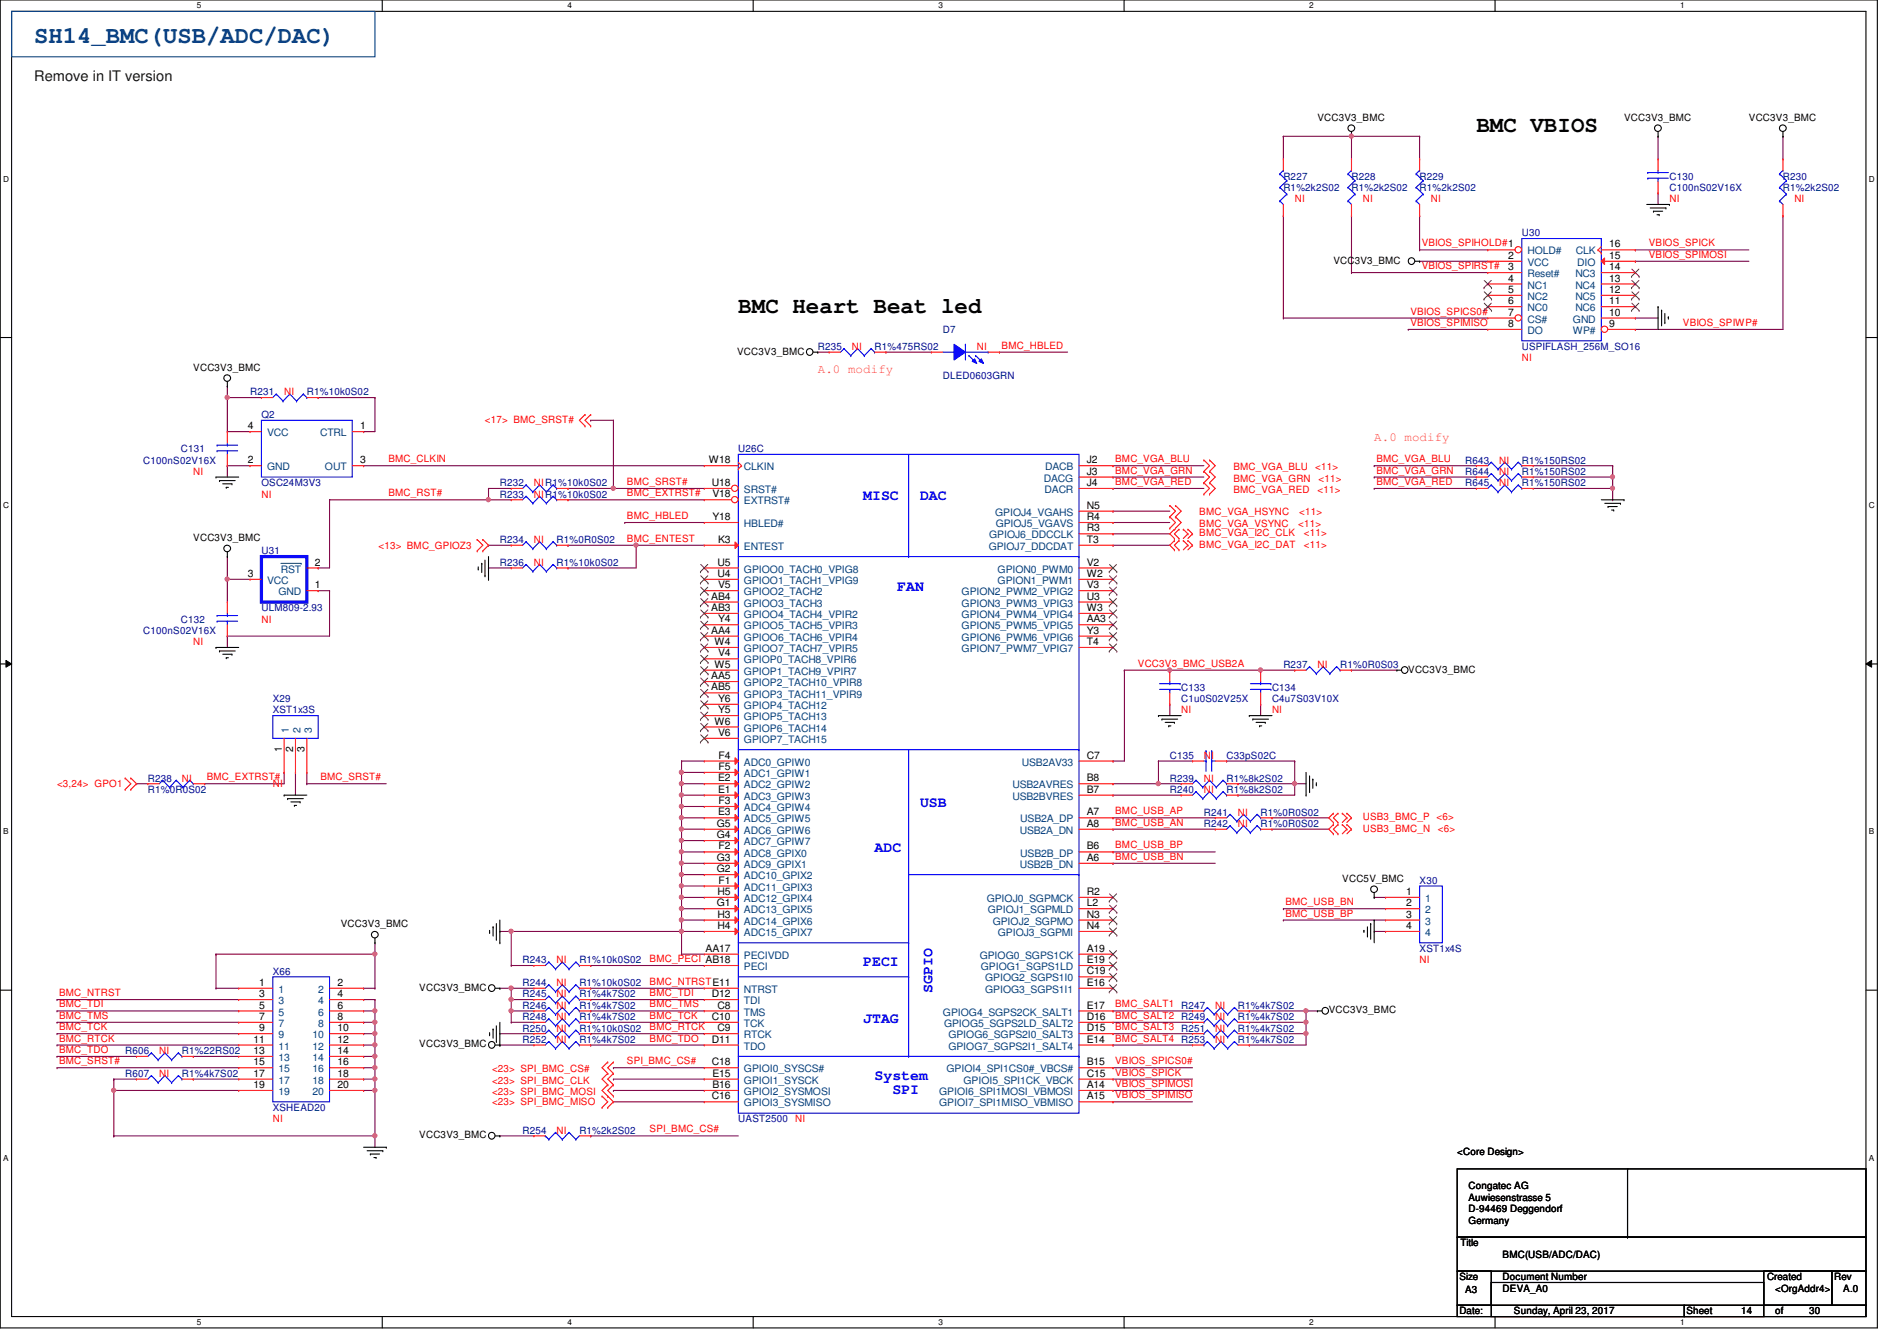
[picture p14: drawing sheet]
<svg xmlns="http://www.w3.org/2000/svg" width="297mm" height="210mm" viewBox="0 0 297 210" stroke-linecap="round" stroke-linejoin="round" font-family="sans-serif">
<defs><g id="words">
<text font-size="3.7" fill="#004080" x="5.4" y="6.7">SH14_BMC(USB/ADC/DAC)</text>
<g font-size="3.5">
<text x="231.2" y="20.6">BMC VBIOS</text>
<text x="115.6" y="49.1">BMC Heart Beat led</text>
</g>
<text font-size="2.3" fill="#004000" x="5.4" y="12.7">Remove in IT version</text>
<g font-size="2.3" fill="#00f">
<text x="135.2" y="78.3">MISC</text>
<text x="144.1" y="78.3">DAC</text>
<text x="140.5" y="92.5">FAN</text>
<text x="144.1" y="126.3">USB</text>
<text x="136.9" y="133.4">ADC</text>
<text x="135.2" y="151.2">PECI</text>
<text x="146" y="155.4" transform="rotate(-90 146 155.4)">SGPIO</text>
<text x="135.2" y="160.1">JTAG</text>
<text x="136.9" y="169">System</text>
<text x="139.7" y="171.3">SPI</text>
</g>
<g font-size="1.9" fill="#ff8000">
<text x="128.1" y="58.4">A.0 modify</text>
<text x="215.2" y="69.1">A.0 modify</text>
</g>
<g font-size="1.6">
<text x="206.3" y="18.9">VCC3V3_BMC</text>
<text x="254.3" y="18.9">VCC3V3_BMC</text>
<text x="273.9" y="18.9">VCC3V3_BMC</text>
<text x="208.8" y="41.3">VCC3V3_BMC</text>
<text x="236.2" y="40.5">2</text>
<text x="252" y="40.5">15</text>
<text x="252" y="38.7">16</text>
<text x="236.2" y="42.3">3</text>
<text x="236.2" y="44.1">4</text>
<text x="236.2" y="45.8">5</text>
<text x="236.2" y="47.6">6</text>
<text x="252" y="47.6">11</text>
<text x="252" y="45.8">12</text>
<text x="252" y="44.1">13</text>
<text x="252" y="42.3">14</text>
<text x="236.2" y="49.4">7</text>
<text x="236.2" y="51.2">8</text>
<text x="252" y="51.2">9</text>
<text x="252" y="49.4">10</text>
<text x="30.3" y="58">VCC3V3_BMC</text>
<text x="115.4" y="55.5">VCC3V3_BMC</text>
<text x="38.8" y="67.2">4</text>
<text x="56.4" y="67.2">1</text>
<text x="38.8" y="72.5">2</text>
<text x="56.4" y="72.5">3</text>
<text x="111" y="72.5">W18</text>
<text x="111.5" y="76.1">U18</text>
<text x="111.5" y="77.9">V18</text>
<text x="170.2" y="72.5">J2</text>
<text x="170.2" y="74.3">J3</text>
<text x="170.2" y="76.1">J4</text>
<text x="111.5" y="81.4">Y18</text>
<text x="170.2" y="79.6">N5</text>
<text x="170.2" y="81.4">R4</text>
<text x="170.2" y="83.2">R3</text>
<text x="30.3" y="84.7">VCC3V3_BMC</text>
<text x="49.3" y="88.5">2</text>
<text x="112.3" y="88.5">U5</text>
<text x="112.4" y="85">K3</text>
<text x="170.2" y="85">T3</text>
<text x="170.2" y="88.5">V2</text>
<text x="38.8" y="90.3">3</text>
<text x="49.3" y="92.1">1</text>
<text x="111.4" y="93.9">AB4</text>
<text x="111.4" y="95.6">AB3</text>
<text x="112.3" y="90.3">U4</text>
<text x="112.4" y="92.1">V5</text>
<text x="170.2" y="90.3">W2</text>
<text x="170.2" y="92.1">V3</text>
<text x="170.2" y="93.9">U3</text>
<text x="170.2" y="95.6">W3</text>
<text x="111.4" y="99.2">AA4</text>
<text x="111.9" y="101">W4</text>
<text x="112.4" y="97.4">Y4</text>
<text x="170.2" y="97.4">AA3</text>
<text x="170.2" y="99.2">Y3</text>
<text x="170.2" y="101">T4</text>
<text x="111.4" y="106.3">AA5</text>
<text x="111.9" y="104.5">W5</text>
<text x="112.4" y="102.7">V4</text>
<text x="220.5" y="105.3">VCC3V3_BMC</text>
<text x="111.4" y="108.1">AB5</text>
<text x="111.9" y="113.4">W6</text>
<text x="112.4" y="109.9">Y6</text>
<text x="112.4" y="111.6">Y5</text>
<text x="44.1" y="117.7" transform="rotate(-90 44.1 117.7)">1</text>
<text x="45.9" y="117.7" transform="rotate(-90 45.9 117.7)">2</text>
<text x="47.7" y="117.7" transform="rotate(-90 47.7 117.7)">3</text>
<text x="112.4" y="115.2">V6</text>
<text x="112.5" y="118.7">F4</text>
<text x="170.2" y="118.7">C7</text>
<text x="112.4" y="122.3">E2</text>
<text x="112.4" y="124.1">E1</text>
<text x="112.5" y="120.5">F5</text>
<text x="112.5" y="125.9">F3</text>
<text x="170.2" y="122.3">B8</text>
<text x="170.2" y="124.1">B7</text>
<text x="112.2" y="129.4">G5</text>
<text x="112.2" y="131.2">G4</text>
<text x="112.4" y="127.6">E3</text>
<text x="170.2" y="129.4">A8</text>
<text x="170.2" y="127.6">A7</text>
<text x="112.2" y="134.7">G3</text>
<text x="112.2" y="136.5">G2</text>
<text x="112.5" y="133">F2</text>
<text x="170.2" y="134.7">A6</text>
<text x="170.2" y="133">B6</text>
<text x="112.2" y="141.9">G1</text>
<text x="112.3" y="140.1">H5</text>
<text x="112.3" y="143.6">H3</text>
<text x="112.5" y="138.3">F1</text>
<text x="170.2" y="140.1">R2</text>
<text x="170.2" y="141.9">L2</text>
<text x="170.2" y="143.6">N3</text>
<text x="210.2" y="138">VCC5V_BMC</text>
<text x="220.2" y="140.1">1</text>
<text x="220.2" y="141.9">2</text>
<text x="220.2" y="143.6">3</text>
<text x="53.4" y="145.1">VCC3V3_BMC</text>
<text x="110.5" y="149">AA17</text>
<text x="112.3" y="145.4">H4</text>
<text x="170.2" y="145.4">N4</text>
<text x="170.2" y="149">A19</text>
<text x="220.2" y="145.4">4</text>
<text x="40.6" y="154.3">1</text>
<text x="52.8" y="154.3">2</text>
<text x="65.7" y="155.1">VCC3V3_BMC</text>
<text x="170.2" y="150.7">E19</text>
<text x="170.2" y="152.5">C19</text>
<text x="170.2" y="154.3">E16</text>
<text x="40.6" y="156.1">3</text>
<text x="40.6" y="157.9">5</text>
<text x="40.6" y="159.6">7</text>
<text x="40.6" y="161.4">9</text>
<text x="52.8" y="156.1">4</text>
<text x="52.8" y="157.9">6</text>
<text x="52.8" y="159.6">8</text>
<text x="52.8" y="161.4">10</text>
<text x="111.5" y="159.6">C10</text>
<text x="111.5" y="156.1">D12</text>
<text x="112.3" y="157.9">C8</text>
<text x="112.3" y="161.4">C9</text>
<text x="170.2" y="157.9">E17</text>
<text x="170.2" y="159.6">D16</text>
<text x="170.2" y="161.4">D15</text>
<text x="208.1" y="158.6">VCC3V3_BMC</text>
<text x="39.7" y="163.2">11</text>
<text x="39.7" y="165">13</text>
<text x="39.7" y="166.8">15</text>
<text x="52.8" y="163.2">12</text>
<text x="52.8" y="165">14</text>
<text x="52.8" y="166.8">16</text>
<text x="65.7" y="164">VCC3V3_BMC</text>
<text x="111.5" y="163.2">D11</text>
<text x="111.5" y="166.8">C18</text>
<text x="170.2" y="163.2">E14</text>
<text x="170.2" y="166.8">B15</text>
<text x="39.7" y="168.5">17</text>
<text x="39.7" y="170.3">19</text>
<text x="52.8" y="168.5">18</text>
<text x="52.8" y="170.3">20</text>
<text x="111.5" y="172.1">C16</text>
<text x="111.5" y="168.5">E15</text>
<text x="111.5" y="170.3">B16</text>
<text x="170.2" y="168.5">C15</text>
<text x="170.2" y="170.3">A14</text>
<text x="170.2" y="172.1">A15</text>
<text x="65.7" y="178.2">VCC3V3_BMC</text>
<text x="228.2" y="180.8">&lt;Core Design&gt;</text>
<text x="230" y="186.2">Congatec AG</text>
<text x="230" y="188">Auwiesenstrasse 5</text>
<text x="230" y="189.7">D-94469 Deggendorf</text>
<text x="230" y="191.5">Germany</text>
<text x="228.7" y="195.1">Title</text>
<text x="235.3" y="196.8">BMC(USB/ADC/DAC)</text>
<text x="228.5" y="200.4">Size</text>
<text x="229.4" y="202.4">A3</text>
<text x="235.3" y="202.2">DEVA_A0</text>
<text x="235.3" y="200.4">Document Number</text>
<text x="276.7" y="200.4">Created</text>
<text x="278" y="202.2">&lt;OrgAddr4&gt;</text>
<text x="287.2" y="200.4">Rev</text>
<text x="288.6" y="202.2">A.0</text>
<text x="228.5" y="205.7">Date:</text>
<text x="237.1" y="205.7">Sunday, April 23, 2017</text>
<text x="264.1" y="205.7">Sheet</text>
<text x="272.6" y="205.7">14</text>
<text x="278" y="205.7">of</text>
<text x="283.3" y="205.7">30</text>
</g>
<g font-size="1.6" fill="#000080">
<text x="201" y="28.1">R227</text>
<text x="201" y="29.9">R1%2k2S02</text>
<text x="211.6" y="28.1">R228</text>
<text x="211.6" y="29.9">R1%2k2S02</text>
<text x="222.3" y="28.1">R229</text>
<text x="222.3" y="29.9">R1%2k2S02</text>
<text x="261.4" y="28.1">C130</text>
<text x="261.4" y="29.9">C100nS02V16X</text>
<text x="279.2" y="28.1">R230</text>
<text x="279.2" y="29.9">R1%2k2S02</text>
<text x="238.3" y="37">U30</text>
<text x="147.6" y="52.1">D7</text>
<text x="128.1" y="54.8">R235</text>
<text x="136.9" y="54.8">R1%475RS02</text>
<text x="147.6" y="59.4">DLED0603GRN</text>
<text x="238.3" y="54.8">USPIFLASH_256M_SO16</text>
<text x="39.2" y="61.9">R231</text>
<text x="40.9" y="65.4">Q2</text>
<text x="48" y="61.9">R1%10k0S02</text>
<text x="28.3" y="70.8">C131</text>
<text x="115.6" y="70.8">U26C</text>
<text x="22.4" y="72.6">C100nS02V16X</text>
<text x="40.9" y="76.1">OSC24M3V3</text>
<text x="78.3" y="76.1">R232</text>
<text x="78.3" y="77.9">R233</text>
<text x="229.4" y="72.6">R643</text>
<text x="229.4" y="74.3">R644</text>
<text x="229.4" y="76.1">R645</text>
<text x="238.3" y="72.6">R1%150RS02</text>
<text x="238.3" y="74.3">R1%150RS02</text>
<text x="238.3" y="76.1">R1%150RS02</text>
<text x="40.9" y="86.8">U31</text>
<text x="78.3" y="85">R234</text>
<text x="78.3" y="88.6">R236</text>
<text x="87.2" y="85">R1%0R0S02</text>
<text x="87.2" y="88.6">R1%10k0S02</text>
<text x="40.9" y="95.7">ULM809-2.93</text>
<text x="22.4" y="99.2">C100nS02V16X</text>
<text x="28.3" y="97.5">C132</text>
<text x="201" y="104.6">R237</text>
<text x="209.8" y="104.6">R1%0R0S03</text>
<text x="42.7" y="109.9">X29</text>
<text x="42.7" y="111.7">XST1x3S</text>
<text x="185" y="108.1">C133</text>
<text x="185" y="109.9">C1u0S02V25X</text>
<text x="199.2" y="108.1">C134</text>
<text x="199.2" y="109.9">C4u7S03V10X</text>
<text x="183.2" y="118.8">C135</text>
<text x="192.1" y="118.8">C33pS02C</text>
<text x="23.2" y="122.3">R238</text>
<text x="23.2" y="124.1">R1%0R0S02</text>
<text x="183.2" y="122.3">R239</text>
<text x="183.2" y="124.1">R240</text>
<text x="192.1" y="122.3">R1%8k2S02</text>
<text x="192.1" y="124.1">R1%8k2S02</text>
<text x="188.5" y="129.5">R242</text>
<text x="188.5" y="127.7">R241</text>
<text x="197.4" y="129.5">R1%0R0S02</text>
<text x="197.4" y="127.7">R1%0R0S02</text>
<text x="222.3" y="138.3">X30</text>
<text x="222.3" y="149">XST1x4S</text>
<text x="42.7" y="152.6">X66</text>
<text x="81.8" y="150.8">R243</text>
<text x="81.8" y="154.3">R244</text>
<text x="90.7" y="150.8">R1%10k0S02</text>
<text x="90.7" y="154.3">R1%10k0S02</text>
<text x="81.8" y="156.1">R245</text>
<text x="81.8" y="161.5">R250</text>
<text x="81.8" y="157.9">R246</text>
<text x="81.8" y="159.7">R248</text>
<text x="90.7" y="156.1">R1%4k7S02</text>
<text x="90.7" y="161.5">R1%10k0S02</text>
<text x="90.7" y="157.9">R1%4k7S02</text>
<text x="90.7" y="159.7">R1%4k7S02</text>
<text x="193.8" y="159.7">R1%4k7S02</text>
<text x="193.8" y="161.5">R1%4k7S02</text>
<text x="193.8" y="157.9">R1%4k7S02</text>
<text x="19.6" y="165">R606</text>
<text x="28.5" y="165">R1%22RS02</text>
<text x="81.8" y="163.2">R252</text>
<text x="90.7" y="163.2">R1%4k7S02</text>
<text x="193.8" y="163.2">R1%4k7S02</text>
<text x="19.6" y="168.6">R607</text>
<text x="28.5" y="168.6">R1%4k7S02</text>
<text x="42.7" y="173.9">XSHEAD20</text>
<text x="81.8" y="177.5">R254</text>
<text x="90.7" y="177.5">R1%2k2S02</text>
<text x="115.6" y="175.7">UAST2500</text>
</g>
<g font-size="1.6" fill="#f00">
<text x="202.7" y="31.7">NI</text>
<text x="213.4" y="31.7">NI</text>
<text x="224.1" y="31.7">NI</text>
<text x="261.4" y="31.7">NI</text>
<text x="281" y="31.7">NI</text>
<text x="222.6" y="38.6">VBIOS_SPIHOLD#1</text>
<text x="258.2" y="38.6">VBIOS_SPICK</text>
<text x="258.2" y="40.3">VBIOS_SPIMOSI</text>
<text x="222.6" y="42.1">VBIOS_SPIRST#</text>
<text x="220.8" y="51">VBIOS_SPIMISO</text>
<text x="220.8" y="49.2">VBIOS_SPICS0#</text>
<text x="263.5" y="51">VBIOS_SPIWP#</text>
<text x="133.4" y="54.8">NI</text>
<text x="152.9" y="54.8">NI</text>
<text x="156.8" y="54.6">BMC_HBLED</text>
<text x="238.3" y="56.6">NI</text>
<text x="44.5" y="61.9">NI</text>
<text x="75.9" y="66.2">&lt;17&gt; BMC_SRST#</text>
<text x="30.3" y="74.3">NI</text>
<text x="40.9" y="77.9">NI</text>
<text x="60.8" y="72.3">BMC_CLKIN</text>
<text x="60.8" y="77.7">BMC_RST#</text>
<text x="83.6" y="76.1">NIR1%10k0S02</text>
<text x="83.6" y="77.9">NIR1%10k0S02</text>
<text x="98.2" y="75.9">BMC_SRST#</text>
<text x="98.2" y="77.7">BMC_EXTRST#</text>
<text x="174.6" y="72.3">BMC_VGA_BLU</text>
<text x="174.6" y="74.1">BMC_VGA_GRN</text>
<text x="174.6" y="75.9">BMC_VGA_RED</text>
<text x="193.1" y="75.4">BMC_VGA_GRN</text>
<text x="193.1" y="77.2">BMC_VGA_RED</text>
<text x="193.1" y="73.6">BMC_VGA_BLU</text>
<text x="205.9" y="73.6">&lt;11&gt;</text>
<text x="206.3" y="77.2">&lt;11&gt;</text>
<text x="206.5" y="75.4">&lt;11&gt;</text>
<text x="215.5" y="72.3">BMC_VGA_BLU</text>
<text x="215.5" y="74.1">BMC_VGA_GRN</text>
<text x="215.5" y="75.9">BMC_VGA_RED</text>
<text x="234.7" y="72.6">NI</text>
<text x="234.7" y="74.3">NI</text>
<text x="234.7" y="76.1">NI</text>
<text x="98.2" y="81.2">BMC_HBLED</text>
<text x="187.8" y="80.6">BMC_VGA_HSYNC</text>
<text x="187.8" y="82.5">BMC_VGA_VSYNC</text>
<text x="187.8" y="83.9">BMC_VGA_I2C_CLK</text>
<text x="203.3" y="82.5">&lt;11&gt;</text>
<text x="203.5" y="80.6">&lt;11&gt;</text>
<text x="204.2" y="83.9">&lt;11&gt;</text>
<text x="59.3" y="85.9">&lt;13&gt; BMC_GPIOZ3</text>
<text x="83.6" y="85">NI</text>
<text x="83.6" y="88.6">NI</text>
<text x="98.2" y="84.8">BMC_ENTEST</text>
<text x="187.8" y="85.7">BMC_VGA_I2C_DAT</text>
<text x="204.2" y="85.7">&lt;11&gt;</text>
<text x="30.3" y="101">NI</text>
<text x="40.9" y="97.5">NI</text>
<text x="178.2" y="104.4">VCC3V3_BMC_USB2A</text>
<text x="206.3" y="104.6">NI</text>
<text x="185" y="111.7">NI</text>
<text x="199.2" y="111.7">NI</text>
<text x="188.5" y="118.8">NI</text>
<text x="8.9" y="123.2">&lt;3,24&gt; GPO1</text>
<text x="28.5" y="122.3">NI</text>
<text x="32.4" y="122.1">BMC_EXTRST#</text>
<text x="42.7" y="123.2">NI</text>
<text x="50.2" y="122.1">BMC_SRST#</text>
<text x="188.5" y="122.3">NI</text>
<text x="188.5" y="124.1">NI</text>
<text x="174.6" y="127.5">BMC_USB_AP</text>
<text x="174.6" y="129.2">BMC_USB_AN</text>
<text x="193.8" y="129.5">NI</text>
<text x="193.8" y="127.7">NI</text>
<text x="213.4" y="128.4">USB3_BMC_P &lt;6&gt;</text>
<text x="213.4" y="130.2">USB3_BMC_N</text>
<text x="225.1" y="130.2">&lt;6&gt;</text>
<text x="174.6" y="132.8">BMC_USB_BP</text>
<text x="174.6" y="134.6">BMC_USB_BN</text>
<text x="201.3" y="143.5">BMC_USB_BP</text>
<text x="201.3" y="141.7">BMC_USB_BN</text>
<text x="9.3" y="155.9">BMC_NTRST</text>
<text x="87.2" y="150.8">NI</text>
<text x="87.2" y="154.3">NI</text>
<text x="101.7" y="150.6">BMC_PECI AB18</text>
<text x="101.7" y="154.1">BMC_NTRSTE11</text>
<text x="101.7" y="155.9">BMC_TDI</text>
<text x="222.3" y="150.8">NI</text>
<text x="9.3" y="157.7">BMC_TDI</text>
<text x="9.3" y="159.5">BMC_TMS</text>
<text x="9.3" y="161.2">BMC_TCK</text>
<text x="87.2" y="156.1">NI</text>
<text x="87.2" y="161.5">NI</text>
<text x="87.2" y="157.9">NI</text>
<text x="87.2" y="159.7">NI</text>
<text x="101.7" y="161.2">BMC_RTCK</text>
<text x="101.7" y="157.7">BMC_TMS</text>
<text x="101.7" y="159.5">BMC_TCK</text>
<text x="174.6" y="157.7">BMC_SALT1 R247</text>
<text x="174.6" y="159.5">BMC_SALT2 R249</text>
<text x="174.6" y="161.2">BMC_SALT3 R251</text>
<text x="190.3" y="159.7">NI</text>
<text x="190.3" y="161.5">NI</text>
<text x="190.3" y="157.9">NI</text>
<text x="9.3" y="163">BMC_RTCK</text>
<text x="9.3" y="164.8">BMC_TDO</text>
<text x="9.3" y="166.6">BMC_SRST#</text>
<text x="24.9" y="165">NI</text>
<text x="77" y="167.9">&lt;23&gt; SPI_BMC_CS#</text>
<text x="87.2" y="163.2">NI</text>
<text x="98.2" y="166.6">SPI_BMC_CS#</text>
<text x="101.7" y="163">BMC_TDO</text>
<text x="174.6" y="166.6">VBIOS_SPICS0#</text>
<text x="174.6" y="163">BMC_SALT4 R253</text>
<text x="190.3" y="163.2">NI</text>
<text x="24.9" y="168.6">NI</text>
<text x="77" y="173">&lt;23&gt; SPI_BMC_MISO</text>
<text x="77" y="171.4">&lt;23&gt; SPI_BMC_MOSI</text>
<text x="77" y="169.6">&lt;23&gt; SPI_BMC_CLK</text>
<text x="174.6" y="171.9">VBIOS_SPIMISO</text>
<text x="174.6" y="168.4">VBIOS_SPICK</text>
<text x="174.6" y="170.1">VBIOS_SPIMOSI</text>
<text x="42.7" y="175.7">NI</text>
<text x="87.2" y="177.5">NI</text>
<text x="101.7" y="177.2">SPI_BMC_CS#</text>
<text x="124.5" y="175.7">NI</text>
</g>
<g font-size="1.6" fill="#004080">
<text x="239.2" y="39.8">HOLD#</text>
<text x="239.2" y="41.6">VCC</text>
<text x="246.8" y="39.8">CLK</text>
<text x="247" y="41.6">DIO</text>
<text x="239.2" y="43.4">Reset#</text>
<text x="239.2" y="45.2">NC1</text>
<text x="239.2" y="46.9">NC2</text>
<text x="246.7" y="46.9">NC5</text>
<text x="246.7" y="45.2">NC4</text>
<text x="246.7" y="43.4">NC3</text>
<text x="239.2" y="48.7">NC0</text>
<text x="239.2" y="50.5">CS#</text>
<text x="239.2" y="52.3">DO</text>
<text x="246.3" y="52.3">WP#</text>
<text x="246.3" y="50.5">GND</text>
<text x="246.7" y="48.7">NC6</text>
<text x="41.8" y="68.3">VCC</text>
<text x="50.1" y="68.3">CTRL</text>
<text x="41.8" y="73.6">GND</text>
<text x="50.9" y="73.6">OUT</text>
<text x="116.5" y="77.2">SRST#</text>
<text x="116.5" y="73.6">CLKIN</text>
<text x="163.4" y="75.4">DACG</text>
<text x="163.6" y="77.2">DACR</text>
<text x="163.7" y="73.6">DACB</text>
<text x="116.5" y="79">EXTRST#</text>
<text x="116.5" y="82.5">HBLED#</text>
<text x="155.8" y="80.7">GPIOJ4_VGAHS</text>
<text x="155.9" y="82.5">GPIOJ5_VGAVS</text>
<text x="44" y="89.6">RST</text>
<text x="116.5" y="86.1">ENTEST</text>
<text x="116.5" y="89.6">GPIOO0_TACH0_VPIG8</text>
<text x="154.8" y="86.1">GPIOJ7_DDCDAT</text>
<text x="154.9" y="84.3">GPIOJ6_DDCCLK</text>
<text x="156.2" y="89.6">GPION0_PWM0</text>
<text x="41.8" y="91.4">VCC</text>
<text x="43.6" y="93.2">GND</text>
<text x="116.5" y="91.4">GPIOO1_TACH1_VPIG9</text>
<text x="116.5" y="93.2">GPIOO2_TACH2</text>
<text x="116.5" y="95">GPIOO3_TACH3</text>
<text x="150.6" y="93.2">GPION2_PWM2_VPIG2</text>
<text x="150.6" y="95">GPION3_PWM3_VPIG3</text>
<text x="156.2" y="91.4">GPION1_PWM1</text>
<text x="116.5" y="96.7">GPIOO4_TACH4_VPIR2</text>
<text x="116.5" y="98.5">GPIOO5_TACH5_VPIR3</text>
<text x="116.5" y="100.3">GPIOO6_TACH6_VPIR4</text>
<text x="150.6" y="96.7">GPION4_PWM4_VPIG4</text>
<text x="150.6" y="98.5">GPION5_PWM5_VPIG5</text>
<text x="150.6" y="100.3">GPION6_PWM6_VPIG6</text>
<text x="116.5" y="102.1">GPIOO7_TACH7_VPIR5</text>
<text x="116.5" y="103.8">GPIOP0_TACH8_VPIR6</text>
<text x="116.5" y="105.6">GPIOP1_TACH9_VPIR7</text>
<text x="116.5" y="107.4">GPIOP2_TACH10_VPIR8</text>
<text x="150.6" y="102.1">GPION7_PWM7_VPIG7</text>
<text x="116.5" y="109.2">GPIOP3_TACH11_VPIR9</text>
<text x="116.5" y="111">GPIOP4_TACH12</text>
<text x="116.5" y="112.7">GPIOP5_TACH13</text>
<text x="45.3" y="114.7" transform="rotate(-90 45.3 114.7)">1</text>
<text x="47" y="114.7" transform="rotate(-90 47 114.7)">2</text>
<text x="48.8" y="114.7" transform="rotate(-90 48.8 114.7)">3</text>
<text x="116.5" y="119.8">ADC0_GPIW0</text>
<text x="116.5" y="114.5">GPIOP6_TACH14</text>
<text x="116.5" y="116.3">GPIOP7_TACH15</text>
<text x="160" y="119.8">USB2AV33</text>
<text x="116.5" y="121.6">ADC1_GPIW1</text>
<text x="116.5" y="123.4">ADC2_GPIW2</text>
<text x="116.5" y="125.2">ADC3_GPIW3</text>
<text x="158.5" y="123.4">USB2AVRES</text>
<text x="158.5" y="125.2">USB2BVRES</text>
<text x="116.5" y="127">ADC4_GPIW4</text>
<text x="116.5" y="128.7">ADC5_GPIW5</text>
<text x="116.5" y="130.5">ADC6_GPIW6</text>
<text x="159.7" y="130.5">USB2A_DN</text>
<text x="159.8" y="128.7">USB2A_DP</text>
<text x="116.5" y="132.3">ADC7_GPIW7</text>
<text x="116.5" y="134.1">ADC8_GPIX0</text>
<text x="116.5" y="135.8">ADC9_GPIX1</text>
<text x="116.5" y="137.6">ADC10_GPIX2</text>
<text x="159.7" y="135.8">USB2B_DN</text>
<text x="159.8" y="134.1">USB2B_DP</text>
<text x="116.5" y="139.4">ADC11_GPIX3</text>
<text x="116.5" y="141.2">ADC12_GPIX4</text>
<text x="116.5" y="143">ADC13_GPIX5</text>
<text x="154.5" y="141.2">GPIOJ0_SGPMCK</text>
<text x="154.7" y="143">GPIOJ1_SGPMLD</text>
<text x="223.2" y="141.2">1</text>
<text x="223.2" y="143">2</text>
<text x="116.5" y="144.7">ADC14_GPIX6</text>
<text x="116.5" y="146.5">ADC15_GPIX7</text>
<text x="155.4" y="144.7">GPIOJ2_SGPMO</text>
<text x="156.2" y="146.5">GPIOJ3_SGPMI</text>
<text x="223.2" y="144.7">3</text>
<text x="223.2" y="146.5">4</text>
<text x="43.6" y="155.4">1</text>
<text x="49.8" y="155.4">2</text>
<text x="116.5" y="150.1">PECIVDD</text>
<text x="116.5" y="151.8">PECI</text>
<text x="116.5" y="155.4">NTRST</text>
<text x="153.4" y="150.1">GPIOG0_SGPS1CK</text>
<text x="153.6" y="151.8">GPIOG1_SGPS1LD</text>
<text x="154.3" y="153.6">GPIOG2_SGPS1I0</text>
<text x="154.3" y="155.4">GPIOG3_SGPS1I1</text>
<text x="43.6" y="157.2">3</text>
<text x="43.6" y="159">5</text>
<text x="43.6" y="160.7">7</text>
<text x="49.8" y="157.2">4</text>
<text x="49.8" y="159">6</text>
<text x="49.8" y="160.7">8</text>
<text x="116.5" y="160.7">TCK</text>
<text x="116.5" y="157.2">TDI</text>
<text x="116.5" y="159">TMS</text>
<text x="147.7" y="159">GPIOG4_SGPS2CK_SALT1</text>
<text x="147.8" y="160.7">GPIOG5_SGPS2LD_SALT2</text>
<text x="43.6" y="162.5">9</text>
<text x="43.6" y="164.3">11</text>
<text x="43.6" y="166.1">13</text>
<text x="43.6" y="167.9">15</text>
<text x="48.9" y="162.5">10</text>
<text x="48.9" y="164.3">12</text>
<text x="48.9" y="166.1">14</text>
<text x="48.9" y="167.9">16</text>
<text x="116.5" y="164.3">TDO</text>
<text x="116.5" y="162.5">RTCK</text>
<text x="116.5" y="167.9">GPIOI0_SYSCS#</text>
<text x="148.2" y="167.9">GPIOI4_SPI1CS0#_VBCS#</text>
<text x="148.5" y="162.5">GPIOG6_SGPS2I0_SALT3</text>
<text x="148.5" y="164.3">GPIOG7_SGPS2I1_SALT4</text>
<text x="43.6" y="169.6">17</text>
<text x="43.6" y="171.4">19</text>
<text x="48.9" y="169.6">18</text>
<text x="48.9" y="171.4">20</text>
<text x="116.5" y="169.6">GPIOI1_SYSCK</text>
<text x="116.5" y="171.4">GPIOI2_SYSMOSI</text>
<text x="116.5" y="173.2">GPIOI3_SYSMISO</text>
<text x="147.1" y="171.4">GPIOI6_SPI1MOSI_VBMOSI</text>
<text x="147.1" y="173.2">GPIOI7_SPI1MISO_VBMISO</text>
<text x="150.9" y="169.6">GPIOI5_SPI1CK_VBCK</text>
</g>
<g font-size="1.3">
<text x="30.8" y="1.3">5</text>
<text x="88.9" y="1.3">4</text>
<text x="146.9" y="1.3">3</text>
<text x="205" y="1.3">2</text>
<text x="263.1" y="1.3">1</text>
<text x=".5" y="28.4">D</text>
<text x="292.6" y="28.4">D</text>
<text x=".5" y="79.5">C</text>
<text x="292.6" y="79.5">C</text>
<text x=".5" y="130.6">B</text>
<text x="292.6" y="130.6">B</text>
<text x=".5" y="181.7">A</text>
<text x="292.6" y="181.7">A</text>
<text x="30.8" y="207.4">5</text>
<text x="88.9" y="207.4">4</text>
<text x="146.9" y="207.4">3</text>
<text x="205" y="207.4">2</text>
<text x="263.1" y="207.4">1</text>
</g>
</g></defs>
<path d="M0 0h294v207.9h-294zM1.8 1.8h290.4v204.3h-290.4z" fill="none" stroke="#000" stroke-width=".17"/>
<g fill="#fff">
<path d="M30.8 .2h.7v1.4h-.7z"/>
<path d="M30.8 206.2h.7v1.4h-.7z"/>
</g>
<path d="M59.9 0v1.8M59.9 206.1v1.8" fill="none" stroke="#000" stroke-width=".17"/>
<g fill="#fff">
<path d="M88.9 .2h.6v1.4h-.6z"/>
<path d="M88.9 206.2h.6v1.4h-.6z"/>
</g>
<path d="M117.9 0v1.8M117.9 206.1v1.8" fill="none" stroke="#000" stroke-width=".17"/>
<g fill="#fff">
<path d="M146.9 .2h.7v1.4h-.7z"/>
<path d="M146.9 206.2h.7v1.4h-.7z"/>
</g>
<path d="M176 0v1.8M176 206.1v1.8" fill="none" stroke="#000" stroke-width=".17"/>
<g fill="#fff">
<path d="M205 .2h.7v1.4h-.7z"/>
<path d="M205 206.2h.7v1.4h-.7z"/>
</g>
<path d="M234.1 0v1.8M234.1 206.1v1.8" fill="none" stroke="#000" stroke-width=".17"/>
<g fill="#fff">
<path d="M263.1 .2h.7v1.4h-.7z"/>
<path d="M263.1 206.2h.7v1.4h-.7z"/>
<path d="M.5 27.3h.9v1.4h-.9z"/>
<path d="M292.6 27.3h.9v1.4h-.9z"/>
<path d="M.5 78.4h.9v1.4h-.9z"/>
<path d="M292.6 78.4h.9v1.4h-.9z"/>
</g>
<path d="M0 52.8h1.8M292.2 52.8h1.8" fill="none" stroke="#000" stroke-width=".17"/>
<g fill="#fff">
<path d="M.5 129.5h.8v1.4h-.8z"/>
<path d="M292.6 129.5h.9v1.4h-.9z"/>
</g>
<path d="M0 103.9h1.8M292.2 103.9h1.8" fill="none" stroke="#000" stroke-width=".17"/>
<path d="M.9 103.4l.9 .5-.9 .5zM292.2 103.9l.9-.5v1z" fill="#000"/>
<path d="M.9 103.4l.9 .5-.9 .5zM292.2 103.9l.9-.5v1z" fill="none" stroke="#000" stroke-width=".16"/>
<g fill="#fff">
<path d="M.5 180.5h.8v1.4h-.8z"/>
<path d="M292.6 180.5h.9v1.4h-.9z"/>
</g>
<path d="M0 155h1.8M292.2 155h1.8" fill="none" stroke="#000" stroke-width=".17"/>
<path d="M1.8 1.8h56.9v7.1h-56.9z" fill="none" stroke="#004080" stroke-width=".17"/>
<path d="M76.5 85.3h.1M76.5 85.3h3.5M88.9 85.3h.1M88.9 85.3h10.7" fill="none" stroke="#800040" stroke-width=".17"/>
<circle cx="99.6" cy="85.3" r=".32" fill="#f0f"/>
<circle cx="99.6" cy="85.3" r=".32" fill="none" stroke="#f0f" stroke-width=".17"/>
<g fill="none" stroke="#800040" stroke-width=".17">
<path d="M35.6 60.5h.1M35.6 72.9h.1M35.6 67.6h.1M35.6 62.2h.1M35.6 60.5v1.7M35.6 72.9v1.8M35.6 67.6h3.6M35.6 72.9h3.6M35.6 62.2h5.3M56.9 72.9h.1M56.9 72.9h53.4M76.5 88.9h.1"/>
<path d="M76.5 88.9h3.5M88.9 88.9h.1M99.6 85.3h.1M99.6 85.3v3.6h-10.7M99.6 85.3h10.7"/>
</g>
<circle cx="35.6" cy="62.2" r=".32" fill="#f0f"/>
<circle cx="35.6" cy="62.2" r=".32" fill="none" stroke="#f0f" stroke-width=".17"/>
<path d="M35.6 62.2h.1M35.6 62.2v5.4M49.8 62.2h.1M49.8 62.2h8.9M51.6 78.2h.1M51.6 78.2h24.9M56.9 67.6h.1M58.7 62.2h.1M58.7 62.2v5.4h-1.8" fill="none" stroke="#800040" stroke-width=".17"/>
<circle cx="76.5" cy="78.2" r=".32" fill="#f0f"/>
<circle cx="76.5" cy="78.2" r=".32" fill="none" stroke="#f0f" stroke-width=".17"/>
<path d="M35.6 87.1h.1M35.6 99.6h.1M35.6 90.7h.1M35.6 87.1v3.6M35.6 99.6v1.7M35.6 90.7h3.6" fill="none" stroke="#800040" stroke-width=".17"/>
<circle cx="35.6" cy="90.7" r=".32" fill="#f0f"/>
<circle cx="35.6" cy="90.7" r=".32" fill="none" stroke="#f0f" stroke-width=".17"/>
<g fill="none" stroke="#800040" stroke-width=".17">
<path d="M128.1 55.1h.1M128.1 55.1h1.7M138.7 55.1h.1M138.7 55.1h7.1M51.6 78.2h.1M51.6 78.2v10.7h-1.8M88.9 76.5h.1M88.9 76.5h7.2M35.6 90.7h.1M35.6 99.6h.1M35.6 90.7v3.5M49.8 92.5h.1"/>
<path d="M49.8 88.9h.1M49.8 92.5h1.8M51.6 92.5h.1M51.6 92.5v7.1h-16M97.8 81.8h.1M97.8 81.8h12.5"/>
</g>
<circle cx="96" cy="76.4" r=".32" fill="#f0f"/>
<circle cx="96" cy="76.4" r=".32" fill="none" stroke="#f0f" stroke-width=".17"/>
<g fill="none" stroke="#800040" stroke-width=".17">
<path d="M156.5 55.1h.1M156.5 55.1h10.7M76.5 76.5h.1M76.5 78.2h.1M76.5 76.5h3.5M76.5 76.5v1.7M76.5 78.2h3.5M174.3 72.9h.1M174.3 74.7h.1M174.3 76.5h.1M174.3 76.5h14.2M174.3 72.9h14.2"/>
<path d="M174.3 74.7h14.2M174.3 80h.1M174.3 81.8h.1M174.3 85.3h.1M174.3 83.6h.1M174.3 80h8.9M174.3 81.8h8.9M174.3 85.3h8.9M174.3 83.6h8.9M106.7 119.1h.1M106.7 119.1v3.6M106.7 119.1h3.6"/>
<path d="M106.7 120.9h.1M78.3 145.8h.1M78.3 145.8h1.7"/>
</g>
<circle cx="106.7" cy="122.7" r=".32" fill="#f0f"/>
<circle cx="106.7" cy="122.7" r=".32" fill="none" stroke="#f0f" stroke-width=".17"/>
<path d="M106.7 120.9h.1M106.7 120.9h3.6" fill="none" stroke="#800040" stroke-width=".17"/>
<circle cx="106.7" cy="120.9" r=".32" fill="#f0f"/>
<circle cx="106.7" cy="120.9" r=".32" fill="none" stroke="#f0f" stroke-width=".17"/>
<path d="M106.7 122.7h.1M106.7 124.5h.1M106.7 122.7v3.5M106.7 122.7h3.6" fill="none" stroke="#800040" stroke-width=".17"/>
<circle cx="106.7" cy="126.2" r=".32" fill="#f0f"/>
<circle cx="106.7" cy="126.2" r=".32" fill="none" stroke="#f0f" stroke-width=".17"/>
<circle cx="106.7" cy="124.4" r=".32" fill="#f0f"/>
<circle cx="106.7" cy="124.4" r=".32" fill="none" stroke="#f0f" stroke-width=".17"/>
<path d="M106.7 124.5h.1M106.7 126.2h.1M106.7 128h.1M106.7 124.5h3.6M106.7 126.2v3.6M106.7 126.2h3.6" fill="none" stroke="#800040" stroke-width=".17"/>
<circle cx="106.7" cy="128" r=".32" fill="#f0f"/>
<circle cx="106.7" cy="128" r=".32" fill="none" stroke="#f0f" stroke-width=".17"/>
<path d="M106.7 128h.1M106.7 129.8h.1M106.7 128h3.6M106.7 129.8v1.8" fill="none" stroke="#800040" stroke-width=".17"/>
<circle cx="106.7" cy="131.5" r=".32" fill="#f0f"/>
<circle cx="106.7" cy="131.5" r=".32" fill="none" stroke="#f0f" stroke-width=".17"/>
<circle cx="106.7" cy="129.8" r=".32" fill="#f0f"/>
<circle cx="106.7" cy="129.8" r=".32" fill="none" stroke="#f0f" stroke-width=".17"/>
<path d="M106.7 129.8h.1M106.7 131.6h.1M106.7 129.8h3.6M106.7 131.6v1.7" fill="none" stroke="#800040" stroke-width=".17"/>
<circle cx="106.7" cy="133.3" r=".32" fill="#f0f"/>
<circle cx="106.7" cy="133.3" r=".32" fill="none" stroke="#f0f" stroke-width=".17"/>
<path d="M106.7 131.6h.1M106.7 133.3h.1M106.7 135.1h.1M106.7 131.6h3.6M106.7 133.3v3.6M106.7 133.3h3.6M106.7 135.1h3.6" fill="none" stroke="#800040" stroke-width=".17"/>
<circle cx="106.7" cy="135.1" r=".32" fill="#f0f"/>
<circle cx="106.7" cy="135.1" r=".32" fill="none" stroke="#f0f" stroke-width=".17"/>
<path d="M106.7 136.9h.1M106.7 136.9v1.8" fill="none" stroke="#800040" stroke-width=".17"/>
<circle cx="106.7" cy="138.7" r=".32" fill="#f0f"/>
<circle cx="106.7" cy="138.7" r=".32" fill="none" stroke="#f0f" stroke-width=".17"/>
<circle cx="106.7" cy="136.9" r=".32" fill="#f0f"/>
<circle cx="106.7" cy="136.9" r=".32" fill="none" stroke="#f0f" stroke-width=".17"/>
<path d="M106.7 136.9h.1M106.7 138.7h.1M106.7 136.9h3.6M106.7 138.7v3.5M106.7 138.7h3.6M106.7 140.5h.1M106.7 140.5h3.6" fill="none" stroke="#800040" stroke-width=".17"/>
<circle cx="106.7" cy="140.4" r=".32" fill="#f0f"/>
<circle cx="106.7" cy="140.4" r=".32" fill="none" stroke="#f0f" stroke-width=".17"/>
<path d="M106.7 142.2h.1M106.7 142.2v1.8M106.7 142.2h3.6" fill="none" stroke="#800040" stroke-width=".17"/>
<circle cx="106.7" cy="142.2" r=".32" fill="#f0f"/>
<circle cx="106.7" cy="142.2" r=".32" fill="none" stroke="#f0f" stroke-width=".17"/>
<path d="M106.7 144h.1M106.7 144v1.8" fill="none" stroke="#800040" stroke-width=".17"/>
<circle cx="106.7" cy="144" r=".32" fill="#f0f"/>
<circle cx="106.7" cy="144" r=".32" fill="none" stroke="#f0f" stroke-width=".17"/>
<g fill="none" stroke="#800040" stroke-width=".17">
<path d="M80 151.1h.1M80 145.8h.1M80 145.8h30.3M80 151.1h3.6M80 145.8v5.3M92.5 151.1h.1M92.5 151.1h17.8M106.7 144h.1M106.7 145.8h.1M106.7 149.4h.1M106.7 144h3.6M106.7 149.4h3.6"/>
<path d="M106.7 145.8v3.6"/>
</g>
<circle cx="106.7" cy="145.8" r=".32" fill="#f0f"/>
<circle cx="106.7" cy="145.8" r=".32" fill="none" stroke="#f0f" stroke-width=".17"/>
<circle cx="80" cy="145.8" r=".32" fill="#f0f"/>
<circle cx="80" cy="145.8" r=".32" fill="none" stroke="#f0f" stroke-width=".17"/>
<path d="M78.3 154.7h.1M78.3 154.7h1.7M92.5 154.7h.1M92.5 154.7h17.8M78.3 161.8h.1M78.3 161.8h5.3M92.5 161.8h.1M92.5 161.8h17.8" fill="none" stroke="#800040" stroke-width=".17"/>
<circle cx="80" cy="154.7" r=".32" fill="#f0f"/>
<circle cx="80" cy="154.7" r=".32" fill="none" stroke="#f0f" stroke-width=".17"/>
<g fill="none" stroke="#800040" stroke-width=".17">
<path d="M80 156.5h.1M80 154.7h.1M80 158.2h.1M80 156.5h3.6M80 158.2h3.6M80 154.7v3.5M80 154.7h3.6M92.5 156.5h.1M92.5 158.2h.1M92.5 156.5h17.8M92.5 158.2h17.8M92.5 160h.1"/>
<path d="M92.5 160h17.8"/>
</g>
<circle cx="80" cy="158.2" r=".32" fill="#f0f"/>
<circle cx="80" cy="158.2" r=".32" fill="none" stroke="#f0f" stroke-width=".17"/>
<circle cx="80" cy="156.4" r=".32" fill="#f0f"/>
<circle cx="80" cy="156.4" r=".32" fill="none" stroke="#f0f" stroke-width=".17"/>
<g fill="none" stroke="#800040" stroke-width=".17">
<path d="M201 21.3h.1M201 33.8h.1M201 21.3v3.6M201 33.8v16M201 21.3h21.3M211.6 21.3h.1M256.1 39.1h.1M256.1 39.1h17.8M259.6 21.3h.1M259.6 30.2h.1M259.6 21.3v3.6M259.6 30.2v1.8"/>
<path d="M279.2 21.3h.1M279.2 33.8h.1M279.2 33.8v17.8h-23.1M279.2 21.3v3.6M220.5 51.6h.1M220.5 51.6h12.5M256.1 40.9h.1M256.1 49.8h.1M256.1 51.6h.1M256.1 40.9h17.8M256.1 49.8h3.5M80 158.2h.1"/>
<path d="M80 158.2v1.8M78.3 163.6h.1M78.3 177.8h.1M78.3 163.6h5.3M78.3 177.8h5.3M80 160h.1M80 160h3.6M92.5 163.6h.1M92.5 177.8h.1M92.5 163.6h17.8M92.5 177.8h23.1M96.1 167.1h.1"/>
<path d="M96.1 168.9h.1M96.1 170.7h.1M96.1 172.5h.1M96.1 167.1h14.2M96.1 168.9h14.2M96.1 170.7h14.2M96.1 172.5h14.2"/>
</g>
<circle cx="211.6" cy="21.3" r=".32" fill="#f0f"/>
<circle cx="211.6" cy="21.3" r=".32" fill="none" stroke="#f0f" stroke-width=".17"/>
<g fill="none" stroke="#800040" stroke-width=".17">
<path d="M211.6 21.3h.1M211.6 33.8h.1M211.6 21.3v3.6M211.6 33.8v8.9M222.3 21.3h.1M222.3 33.8h.1M222.3 39.1h.1M222.3 21.3v3.6M222.3 33.8v5.3M222.3 39.1h10.7M201 49.8h.1M201 49.8h32"/>
<path d="M211.6 42.7h.1M211.6 42.7h21.4M222.3 40.9h.1M222.3 40.9h10.7M195.6 158.2h.1M195.6 158.2h8.9M174.3 172.5h.1M174.3 168.9h.1M174.3 170.7h.1M174.3 167.1h.1M174.3 172.5h12.4M174.3 168.9h12.4"/>
<path d="M174.3 170.7h12.4M174.3 167.1h12.4"/>
</g>
<circle cx="204.5" cy="158.2" r=".32" fill="#f0f"/>
<circle cx="204.5" cy="158.2" r=".32" fill="none" stroke="#f0f" stroke-width=".17"/>
<path d="M174.3 158.2h.1M174.3 158.2h12.4M174.3 160h.1M174.3 161.8h.1M174.3 163.6h.1M174.3 160h12.4M174.3 161.8h12.4M174.3 163.6h12.4M195.6 160h8.9M204.5 160h.1" fill="none" stroke="#800040" stroke-width=".17"/>
<circle cx="204.5" cy="160" r=".32" fill="#f0f"/>
<circle cx="204.5" cy="160" r=".32" fill="none" stroke="#f0f" stroke-width=".17"/>
<path d="M204.5 158.2h.1M204.5 158.2v1.8M195.6 161.8h.1M195.6 161.8h8.9" fill="none" stroke="#800040" stroke-width=".17"/>
<circle cx="204.5" cy="161.8" r=".32" fill="#f0f"/>
<circle cx="204.5" cy="161.8" r=".32" fill="none" stroke="#f0f" stroke-width=".17"/>
<g fill="none" stroke="#800040" stroke-width=".17">
<path d="M174.3 119.1h.1M176.1 104.9h.1M176.1 104.9v14.2h-1.8M174.3 122.7h.1M174.3 124.5h.1M174.3 122.7h7.1M174.3 124.5h10.7M193.8 122.7h.1M193.8 124.5h.1M193.8 122.7h10.7M202.7 122.7h.1M202.7 122.7v1.8h-8.9"/>
<path d="M195.6 163.6h.1M204.5 160h.1M204.5 161.8h.1M204.5 160v3.6h-8.9"/>
</g>
<circle cx="202.7" cy="122.7" r=".32" fill="#f0f"/>
<circle cx="202.7" cy="122.7" r=".32" fill="none" stroke="#f0f" stroke-width=".17"/>
<path d="M181.4 119.1h.1M181.4 119.1h5.3M181.4 119.1v3.6" fill="none" stroke="#800040" stroke-width=".17"/>
<circle cx="181.4" cy="122.7" r=".32" fill="#f0f"/>
<circle cx="181.4" cy="122.7" r=".32" fill="none" stroke="#f0f" stroke-width=".17"/>
<path d="M176.1 104.9h.1M176.1 104.9h21.3M192.1 119.1h.1M192.1 119.1h10.6M197.4 104.9h.1M202.7 119.1h.1M202.7 119.1v3.6M211.6 104.9h.1M211.6 104.9h7.1M181.4 122.7h.1M181.4 122.7h3.6" fill="none" stroke="#800040" stroke-width=".17"/>
<circle cx="183.1" cy="104.9" r=".32" fill="#f0f"/>
<circle cx="183.1" cy="104.9" r=".32" fill="none" stroke="#f0f" stroke-width=".17"/>
<circle cx="197.4" cy="104.9" r=".32" fill="#f0f"/>
<circle cx="197.4" cy="104.9" r=".32" fill="none" stroke="#f0f" stroke-width=".17"/>
<g fill="none" stroke="#800040" stroke-width=".17">
<path d="M88.9 78.2h.1M88.9 78.2h21.4M92.5 65.8h.1M92.5 65.8h3.6M96.1 65.8h.1M96.1 76.5h.1M96.1 65.8v10.7M96.1 76.5h14.2M183.2 110.2h.1M183.2 110.2v1.8M197.4 110.2h.1M197.4 110.2v1.8"/>
<path d="M197.4 104.9h5.3M202.7 104.9h.1M21.4 122.7h.1M21.4 122.7h1.8M32 122.7h.1M44.5 120.9h.1M44.5 120.9v1.8h-12.5M46.3 120.9h.1M46.3 120.9v3.6M48 122.7h.1M48 120.9h.1M48 122.7h12.5"/>
<path d="M48 120.9v1.8M174.3 133.3h.1M174.3 128h.1M174.3 129.8h.1M174.3 135.1h.1M174.3 133.3h16M174.3 128h16M174.3 129.8h16M174.3 135.1h16M199.2 128h.1M199.2 129.8h.1M199.2 128h8.9"/>
<path d="M199.2 129.8h8.9M8.9 156.5h.1M8.9 158.2h.1M8.9 158.2h28.5M8.9 156.5h28.5M201 144h.1M201 142.2h.1M201 144h16M201 142.2h16M204.5 158.2h.1M204.5 158.2h1.8M215.2 145.8h.1"/>
<path d="M215.2 140.5h.1M215.2 145.8h1.8M215.2 140.5h1.8M8.9 163.6h.1M8.9 160h.1M8.9 161.8h.1M8.9 165.4h.1M8.9 167.1h.1M8.9 163.6h28.5M8.9 160h28.5M8.9 161.8h28.5M8.9 165.4h12.5"/>
<path d="M8.9 167.1h28.5M17.8 168.9h.1M17.8 170.7h.1M17.8 168.9h3.6M17.8 168.9v1.8M17.8 170.7h19.6M30.3 165.4h.1M30.3 168.9h.1M30.3 165.4h7.1M30.3 168.9h7.1"/>
</g>
<circle cx="17.8" cy="170.7" r=".32" fill="#f0f"/>
<circle cx="17.8" cy="170.7" r=".32" fill="none" stroke="#f0f" stroke-width=".17"/>
<path d="M56.9 156.5h.1M56.9 158.2h.1M56.9 156.5h1.8M56.9 158.2h1.8M56.9 160h.1M56.9 161.8h.1M56.9 160h1.8M56.9 161.8h1.8" fill="none" stroke="#800040" stroke-width=".17"/>
<circle cx="58.7" cy="161.8" r=".32" fill="#f0f"/>
<circle cx="58.7" cy="161.8" r=".32" fill="none" stroke="#f0f" stroke-width=".17"/>
<path d="M56.9 163.6h.1M56.9 163.6h1.8" fill="none" stroke="#800040" stroke-width=".17"/>
<circle cx="58.7" cy="163.5" r=".32" fill="#f0f"/>
<circle cx="58.7" cy="163.5" r=".32" fill="none" stroke="#f0f" stroke-width=".17"/>
<path d="M56.9 165.4h.1M56.9 165.4h1.8" fill="none" stroke="#800040" stroke-width=".17"/>
<circle cx="58.7" cy="165.3" r=".32" fill="#f0f"/>
<circle cx="58.7" cy="165.3" r=".32" fill="none" stroke="#f0f" stroke-width=".17"/>
<path d="M56.9 167.1h.1M56.9 167.1h1.8" fill="none" stroke="#800040" stroke-width=".17"/>
<circle cx="58.7" cy="167.1" r=".32" fill="#f0f"/>
<circle cx="58.7" cy="167.1" r=".32" fill="none" stroke="#f0f" stroke-width=".17"/>
<path d="M58.7 156.5h.1M58.7 156.5v1.7M56.9 168.9h.1M56.9 170.7h.1M56.9 168.9h1.8M56.9 170.7h1.8" fill="none" stroke="#800040" stroke-width=".17"/>
<circle cx="58.7" cy="158.2" r=".32" fill="#f0f"/>
<circle cx="58.7" cy="158.2" r=".32" fill="none" stroke="#f0f" stroke-width=".17"/>
<path d="M58.7 158.2h.1M58.7 158.2v1.8" fill="none" stroke="#800040" stroke-width=".17"/>
<circle cx="58.7" cy="160" r=".32" fill="#f0f"/>
<circle cx="58.7" cy="160" r=".32" fill="none" stroke="#f0f" stroke-width=".17"/>
<path d="M58.7 160h.1M58.7 161.8h.1M58.7 163.6h.1M58.7 165.4h.1M58.7 167.1h.1M58.7 168.9h.1M58.7 160v10.7" fill="none" stroke="#800040" stroke-width=".17"/>
<circle cx="58.7" cy="170.7" r=".32" fill="#f0f"/>
<circle cx="58.7" cy="170.7" r=".32" fill="none" stroke="#f0f" stroke-width=".17"/>
<circle cx="58.7" cy="168.9" r=".32" fill="#f0f"/>
<circle cx="58.7" cy="168.9" r=".32" fill="none" stroke="#f0f" stroke-width=".17"/>
<path d="M17.8 177.8h.1M17.8 170.7v7.1M17.8 177.8h40.9M58.7 177.8h.1M58.7 170.7v7.1" fill="none" stroke="#800040" stroke-width=".17"/>
<circle cx="58.7" cy="177.8" r=".32" fill="#f0f"/>
<circle cx="58.7" cy="177.8" r=".32" fill="none" stroke="#f0f" stroke-width=".17"/>
<path d="M33.8 154.7h.1M33.8 149.4h.1M33.8 154.7h3.6M33.8 149.4v5.3M33.8 149.4h24.9M58.7 177.8h.1M58.7 177.8v1.8" fill="none" stroke="#800040" stroke-width=".17"/>
<circle cx="58.7" cy="149.3" r=".32" fill="#f0f"/>
<circle cx="58.7" cy="149.3" r=".32" fill="none" stroke="#f0f" stroke-width=".17"/>
<g fill="none" stroke="#800040" stroke-width=".17">
<path d="M215.2 72.9h.1M215.2 74.7h.1M215.2 76.5h.1M215.2 72.9h16M215.2 74.7h16M215.2 76.5h16M240.1 72.9h12.4M240.1 74.7h12.4M252.5 72.9h.1M252.5 74.7h.1M56.9 154.7h.1M56.9 154.7h1.8"/>
<path d="M58.7 149.4h.1M58.7 154.7h.1M58.7 147.6v7.1"/>
</g>
<circle cx="252.5" cy="74.6" r=".32" fill="#f0f"/>
<circle cx="252.5" cy="74.6" r=".32" fill="none" stroke="#f0f" stroke-width=".17"/>
<path d="M240.1 76.5h12.4M252.5 76.5h.1" fill="none" stroke="#800040" stroke-width=".17"/>
<circle cx="252.5" cy="76.4" r=".32" fill="#f0f"/>
<circle cx="252.5" cy="76.4" r=".32" fill="none" stroke="#f0f" stroke-width=".17"/>
<path d="M252.5 78.2h.1M252.5 76.5h.1M252.5 74.7h.1M252.5 72.9v5.3" fill="none" stroke="#800040" stroke-width=".17"/>
<g fill="none" stroke="#000" stroke-width=".17">
<path d="M211.6 21.3h.1M211.6 20.6v.7M257.8 32h3.6M258.4 32.6h2.5M258.9 33.1h.1M258.9 33.1h1.4M259.5 33.6h.3M259.6 21.3h.1M259.6 20.6v.7M259.8 33.6h.1M260.9 32.6h.1M261.4 32h.1"/>
<path d="M279.2 21.3h.1M279.2 20.6v.7M35.6 59.7v.8M127.3 55.1h.8M128.1 55.1h.1M221.6 40.9h.7M222.3 40.9h.1M259.6 48h.1M259.6 48v3.6M260.2 48.6h.1M260.2 48.6v2.4M260.7 50.5h.1"/>
<path d="M260.7 49.1v1.4M261.2 49.6h.1M261.2 49.6v.4M33.8 74.7h.1M33.8 74.7h3.6M34.4 75.2h.1M34.4 75.2h2.4M34.9 75.7h1.4M35.4 76.3h.1M35.4 76.3h.4M35.6 60.5h.1M36.3 75.7h.1"/>
<path d="M250.7 78.2h3.6M251.3 78.8h2.4M251.8 79.3h.1M251.8 79.3h1.4M252.3 79.8h.4M252.7 79.8h.1M253.7 78.8h.1M254.3 78.2h.1M35.6 87.1h.1M35.6 86.4v.7M74.9 89.1h.1M74.9 88.7v.4"/>
<path d="M75.4 88.2h.1M75.4 88.2v1.4M75.9 90.1h.1M75.9 87.7v2.4M76.5 90.7h.1M76.5 87.1v3.6M33.8 101.3h.1M33.8 101.3h3.6M34.4 101.9h.1M34.4 101.9h2.4M34.9 102.4h1.4M35.4 103h.1"/>
<path d="M35.4 103h.4M36.3 102.4h.1M181.4 112h.1M181.4 112h3.6M181.9 112.6h.1M181.9 112.6h2.5M182.5 113.1h1.4M183 113.6h.1M183 113.6h.3M183.9 113.1h.1M195.6 112h.1M195.6 112h3.6"/>
<path d="M196.2 112.6h.1M196.2 112.6h2.4M196.7 113.1h1.4M197.2 113.6h.1M197.2 113.6h.4M198.1 113.1h.1M218.7 104.9h.1M218.7 104.9h.8M44.5 124.5h.1M44.5 124.5h3.5M45 125h.1M45 125h2.5"/>
<path d="M45.5 125.5h1.5M46.1 126.1h.1M46.1 126.1h.3M47 125.5h.1M204.5 124.5h.1M204.5 120.9v3.6M205.1 123.9h.1M205.1 121.5v2.4M205.6 122h.1M205.6 122v1.4M206.1 122.9h.1M206.1 122.5v.4"/>
<path d="M215.2 139.7v.8M58.7 147.6h.1M58.7 146.9v.7M76.7 146h.1M76.7 145.6v.4M77.2 145.1h.1M77.2 145.1v1.4M77.6 154.7h.7M77.7 147h.1M77.7 144.6v2.4M78.3 147.6h.1M78.3 154.7h.1"/>
<path d="M78.3 144v3.6M206.3 158.2h.1M206.3 158.2h.7M213.6 145.6h.1M213.6 145.6v.4M214.1 146.5h.1M214.1 145.1v1.4M214.6 144.6h.1M214.6 144.6v2.4M215.2 144h.1M215.2 140.5h.1M215.2 144v3.6"/>
<path d="M56.9 179.6h3.6M60.5 179.6h.1M76.7 162h.1M76.7 161.6v.4M77.2 161.1h.1M77.2 161.1v1.4M77.6 163.6h.7M77.6 177.8h.7M77.7 163h.1M77.7 160.6v2.4M78.3 163.6h.1M78.3 177.8h.1"/>
<path d="M78.3 160v3.6M57.5 180.1h2.4M58 180.6h.1M58 180.6h1.4M58.5 181.2h.4M58.9 181.2h.1M59.9 180.1h.1M228.2 183h64v10.6h-64zM228.2 193.6h64v5.4h-64zM228.2 199h5.3v5.3h-5.3zM254.8 193.6h.1M254.8 183v10.6"/>
<path d="M276.2 199h10.6v5.3h-10.6zM286.8 199h5.4v5.3h-5.4zM228.2 204.3h35.5v1.8h-35.5zM233.5 200.7h42.7v5.4h-42.7zM263.7 204.3h28.5v1.8h-28.5z"/>
<circle cx="211.6" cy="20.1" r=".52"/>
<circle cx="259.6" cy="20.1" r=".52"/>
<circle cx="279.2" cy="20.1" r=".52"/>
<circle cx="35.6" cy="59.2" r=".52"/>
<circle cx="126.8" cy="55.1" r=".52"/>
<circle cx="221" cy="40.9" r=".52"/>
<circle cx="35.6" cy="85.8" r=".52"/>
<circle cx="219.9" cy="104.9" r=".52"/>
<circle cx="215.2" cy="139.2" r=".52"/>
<circle cx="58.7" cy="146.3" r=".52"/>
<circle cx="77" cy="154.7" r=".52"/>
<circle cx="207.5" cy="158.2" r=".52"/>
<circle cx="77" cy="163.5" r=".52"/>
<circle cx="77" cy="177.8" r=".52"/>
</g>
<g fill="none" stroke="#f00" stroke-width=".17">
<path d="M91.6 64.9h.1M91.6 66.7h.1M91.6 64.9l-.9 .9 .9 .9M92.5 64.9h.1M92.5 66.7h.1M92.5 64.9l-.9 .9 .9 .9M183.2 79.1h.1M183.2 79.1l.9 .9-.9 .9M184.1 79.1h.1M184.1 79.1l.9 .9-.9 .9M188.5 73.8h.1M188.5 75.6h.1"/>
<path d="M188.5 77.3h.1M188.5 72h.1M188.5 73.8l.9 .9-.9 .9M188.5 75.6l.9 .9-.9 .8M188.5 72l.9 .9-.9 .9M189.4 73.8h.1M189.4 75.6h.1M189.4 77.3h.1M189.4 72h.1M189.4 73.8l.9 .9-.9 .9M189.4 75.6l.9 .9-.9 .8M189.4 72l.9 .9-.9 .9"/>
<path d="M74.7 84.5h.1M74.7 86.2h.1M74.7 84.5l.9 .8-.9 .9M75.6 86.2h.1M75.6 84.5h.1M75.6 84.5l.9 .8-.9 .9M183.2 80.9h.1M183.2 82.7h.1M183.2 80.9l.9 .9-.9 .9M183.9 86.1h.1M183.9 84.6h.1M183.9 84.3h.1"/>
<path d="M183.9 82.8h.1M183.9 82.8l-.7 .8 .7 .7M183.9 84.6l-.7 .7 .7 .8M184.1 80.9h.1M184.1 82.7h.1M184.1 80.9l.9 .9-.9 .9M184.6 86.1h.1M184.6 84.6h.1M184.6 84.3h.1M184.6 82.8h.1M184.6 84.6l-.7 .7 .7 .8M184.6 82.8l-.7 .8 .7 .7"/>
<path d="M185.3 84.6h.1M185.3 82.8h.1M185.3 84.6l.7 .7M185.3 82.8l.7 .8M186 84.6h.1M186 85.3h.1M186 82.8h.1M186 83.6h.1M186 82.8l.7 .8M186 84.6l.7 .7M186 85.3l-.7 .8M186 83.6l-.7 .7"/>
<path d="M186.7 85.3h.1M186.7 83.6h.1M186.7 85.3l-.7 .8M186.7 83.6l-.7 .7M19.6 123.6h.1M19.6 121.8h.1M19.6 121.8l.9 .9-.9 .9M20.5 121.8h.1M20.5 123.6h.1M20.5 121.8l.9 .9-.9 .9M208.8 128.7h.1M208.8 127.3h.1"/>
<path d="M208.8 130.5h.1M208.8 129.1h.1M208.8 127.3l-.7 .7 .7 .7M208.8 129.1l-.7 .7 .7 .7M209.5 128.7h.1M209.5 127.3h.1M209.5 130.5h.1M209.5 129.1h.1M209.5 127.3l-.7 .7 .7 .7M209.5 129.1l-.7 .7 .7 .7M210.2 127.3h.1M210.2 129.1h.1"/>
<path d="M210.2 127.3l.7 .7M210.2 129.1l.7 .7M210.9 127.3h.1M210.9 128h.1M210.9 129.1h.1M210.9 129.8h.1M210.9 127.3l.7 .7M210.9 128l-.7 .7M210.9 129.1l.7 .7M210.9 129.8l-.7 .7M211.6 128h.1M211.6 129.8h.1"/>
<path d="M211.6 128l-.7 .7M211.6 129.8l-.7 .7M94.3 171.6h.1M94.3 173.4h.1M94.3 171.6l.9 .9-.9 .9M95.2 173.4h.1M95.2 171.6h.1M95.2 169.8h.1M95.2 166.2h.1M95.2 168h.1M95.2 169.8l-.9 .9 1.8 1.8-.9 .9M95.2 168l-.9 .9 .9 .9"/>
<path d="M95.2 166.2l-.9 .9 .9 .9M96.1 169.8h.1M96.1 171.6h.1M96.1 166.2h.1M96.1 168h.1M96.1 168l-.9 .9 .9 .9M96.1 166.2l-.9 .9 .9 .9M96.1 169.8l-.9 .9 .9 .9M186.7 160h.1M186.7 160h1.8M193.8 160h1.8M195.6 160h.1"/>
</g>
<g fill="none" stroke="#00f" stroke-width=".17">
<path d="M238.3 37.3h12.4v16h-12.4zM189.1 159.5h.1M189.1 159.5l1 1.1M189.1 159.5l-.6 .5M191.2 159.5h.1M191.2 159.5l1 1.1M191.2 159.5l-1.1 1.1M193.3 159.5h.1M193.3 159.5l.5 .5M193.3 159.5l-1.1 1.1M188.5 160h.1M190.1 160.6h.1"/>
<path d="M192.2 160.6h.1"/>
</g>
<circle cx="237.8" cy="39.1" r=".5" fill="#fff"/>
<g fill="none" stroke="#f00" stroke-width=".17">
<path d="M233 39.1h.1M233 39.1h4.2M233 40.9h.1M233 42.7h.1M233 44.4h.1M233 46.2h.1M233 48h.1M233 40.9h5.3M233 42.7h5.3M233 44.4h5.3M233 46.2h5.3M233 48h5.3"/>
<circle cx="237.8" cy="39.1" r=".5"/>
</g>
<path d="M232.4 45h.1M232.4 46.8h.1M232.4 48.6h.1M232.4 43.9l1.1 1.1M232.4 45.7l1.1 1.1M232.4 47.5l1.1 1.1M233.5 43.9l-1.1 1.1M233.5 45.7l-1.1 1.1M233.5 47.5l-1.1 1.1M233.5 45h.1M233.5 46.8h.1M233.5 48.6h.1" fill="none" stroke="#804000" stroke-width=".16"/>
<circle cx="237.8" cy="49.8" r=".5" fill="#fff"/>
<g fill="none" stroke="#f00" stroke-width=".17">
<path d="M233 49.8h.1M233 51.6h.1M233 49.8h4.2M233 51.6h5.3"/>
<circle cx="237.8" cy="49.8" r=".5"/>
</g>
<circle cx="251.3" cy="51.5" r=".5" fill="#fff"/>
<g fill="none" stroke="#f00" stroke-width=".17">
<path d="M250.7 49.8h5.4M250.7 48h5.4M250.7 46.2h5.4M250.7 44.4h5.4M250.7 42.7h5.4M251.8 51.6h4.3M256.1 51.6h.1M256.1 49.8h.1M256.1 48h.1M256.1 46.2h.1M256.1 44.4h.1M256.1 42.7h.1"/>
<circle cx="251.3" cy="51.5" r=".5"/>
</g>
<g fill="none" stroke="#804000" stroke-width=".16">
<path d="M255.5 48.6h.1M255.5 46.8h.1M255.5 45h.1M255.5 43.3h.1M255.5 47.5l1.2 1.1M255.5 45.7l1.2 1.1M255.5 43.9l1.2 1.1M255.5 42.1l1.2 1.2M256.6 47.5l-1.1 1.1M256.6 45.7l-1.1 1.1M256.6 43.9l-1.1 1.1M256.6 42.1l-1.1 1.2"/>
<path d="M256.7 48.6h.1M256.7 46.8h.1M256.7 45h.1M256.7 43.3h.1"/>
</g>
<path d="M250.7 40.9l.5-.5v1z" fill="#f00"/>
<g fill="none" stroke="#f00" stroke-width=".17">
<path d="M201 33.8h.1M201 24.9h.1M201 24.9v1.8M201 32v1.8M211.6 33.8h.1M211.6 24.9h.1M211.6 24.9v1.8M211.6 32v1.8M250.2 39.1h.1M250.2 39.1l.5 .5M250.7 39.6h.1M250.7 38.6l-.5 .5"/>
<path d="M250.7 39.1h5.4M256.1 39.1h.1M250.7 40.9l.5-.5v1zM250.7 40.9h5.4M256.1 40.9h.1M80 85.3h.1M80 85.3h1.8M87.2 85.3h1.7M88.9 85.3h.1M23.2 122.7h.1M23.2 122.7h1.7M30.3 122.7h1.7"/>
<path d="M32 122.7h.1M83.6 151.1h.1M83.6 151.1h1.8M90.7 151.1h1.8M92.5 151.1h.1M21.4 165.4h.1M21.4 165.4h1.8M28.5 165.4h1.8M30.3 165.4h.1M83.6 163.6h.1M83.6 163.6h1.8M90.7 163.6h1.8"/>
<path d="M92.5 163.6h.1M186.7 161.8h.1M186.7 161.8h1.8M193.8 161.8h1.8M195.6 161.8h.1"/>
</g>
<g fill="none" stroke="#00f" stroke-width=".17">
<path d="M200.4 31.5h.1M200.4 29.3h.1M200.4 27.2h.1M200.4 31.5l.6 .5M200.4 29.3l1.1 1.1M200.4 27.2l1.1 1.1M201 26.7h.1M201 26.7l-.6 .5M201.5 30.4h.1M201.5 28.3h.1M201.5 30.4l-1.1 1.1M201.5 28.3l-1.1 1"/>
<path d="M211.1 31.5h.1M211.1 29.3h.1M211.1 27.2h.1M211.1 31.5l.5 .5M211.1 29.3l1.1 1.1M211.1 27.2l1.1 1.1M211.6 26.7h.1M211.6 26.7l-.5 .5M212.2 30.4h.1M212.2 28.3h.1M212.2 30.4l-1.1 1.1M212.2 28.3l-1.1 1"/>
<path d="M147.6 55.1h1.8M149.4 55.1h.1M151.2 53.9h.1M151.2 53.9v2.4M151.2 55.1h3.5M154.7 55.1h.1M82.4 84.8h.1M82.4 84.8l-.6 .5M82.4 84.8l1 1.1M83.4 85.9h.1M84.5 84.8h.1M84.5 84.8l-1.1 1.1"/>
<path d="M84.5 84.8l1.1 1.1M85.6 85.9h.1M86.6 84.8h.1M86.6 84.8l-1 1.1M86.6 84.8l.6 .5M87.2 85.3h.1M25.5 122.1h.1M25.5 122.1l-.6 .6M25.5 122.1l1 1.1M26.5 123.2h.1M27.6 122.1h.1M27.6 122.1l-1.1 1.1"/>
<path d="M27.6 122.1l1.1 1.1M28.7 123.2h.1M29.7 122.1h.1M29.7 122.1l-1 1.1M29.7 122.1l.6 .6M30.3 122.7h.1M85.9 150.6h.1M85.9 150.6l-.5 .5M85.9 150.6l1.1 1.1M87 151.7h.1M88 150.6h.1M88 150.6l-1 1.1"/>
<path d="M88 150.6l1.1 1.1M89.1 151.7h.1M90.2 150.6h.1M90.2 150.6l-1.1 1.1M90.2 150.6l.5 .5M90.7 151.1h.1M23.7 164.8h.1M23.7 164.8l-.5 .6M23.7 164.8l1.1 1.1M24.8 165.9h.1M25.8 164.8h.1M25.8 164.8l-1 1.1"/>
<path d="M25.8 164.8l1.1 1.1M26.9 165.9h.1M27.9 164.8h.1M27.9 164.8l-1 1.1M27.9 164.8l.6 .6M28.5 165.4h.1M85.9 163h.1M85.9 163l-.5 .6M85.9 163l1.1 1.1M87 164.1h.1M88 163h.1M88 163l-1 1.1"/>
<path d="M88 163l1.1 1.1M89.1 164.1h.1M90.2 163h.1M90.2 163l-1.1 1.1M90.2 163l.5 .6M90.7 163.6h.1M188.5 161.8h.1M189.1 161.2h.1M189.1 161.2l1 1.1M189.1 161.2l-.6 .6M190.1 162.3h.1M191.2 161.2h.1"/>
<path d="M191.2 161.2l1 1.1M191.2 161.2l-1.1 1.1M192.2 162.3h.1M193.3 161.2h.1M193.3 161.2l.5 .6M193.3 161.2l-1.1 1.1"/>
</g>
<path d="M149.4 53.9l1.8 1.2-1.8 1.2z" fill-rule="evenodd" fill="#00f"/>
<path d="M149.4 53.9l1.8 1.2-1.8 1.2z" fill="none" stroke="#00f" stroke-width=".17"/>
<path d="M153.7 56.2l.3 .7-.7-.3z" fill-rule="evenodd" fill="#00f"/>
<path d="M153.7 56.2l.3 .7-.7-.3z" fill="none" stroke="#00f" stroke-width=".17"/>
<path d="M152.2 56.6l.4-.4 .3 .7z" fill-rule="evenodd" fill="#00f"/>
<g fill="none" stroke="#00f" stroke-width=".17">
<path d="M221.7 31.5h.1M221.7 29.3h.1M221.7 27.2h.1M221.7 31.5l.6 .5M221.7 29.3l1.1 1.1M221.7 27.2l1.1 1.1M222.3 26.7h.1M222.3 26.7l-.6 .5M222.8 30.4h.1M222.8 28.3h.1M222.8 30.4l-1.1 1.1M222.8 28.3l-1.1 1"/>
<path d="M258 27.9h.1M258 27h.1M258 27.9h3.2M258 27h3.2M259.6 27h.1M259.6 27.9h.1M259.6 26.7v.3M259.6 27.9v.5M278.6 31.5h.1M278.6 29.3h.1M278.6 27.2h.1M278.6 31.5l.6 .5"/>
<path d="M278.6 29.3l1.1 1.1M278.6 27.2l1.1 1.1M279.2 26.7h.1M279.2 26.7l-.6 .5M279.7 30.4h.1M279.7 28.3h.1M279.7 30.4l-1.1 1.1M279.7 28.3l-1.1 1M132.2 54.6h.1M132.2 54.6l-.6 .5M132.2 54.6l1 1.1M133.2 55.7h.1"/>
<path d="M134.3 54.6h.1M134.3 54.6l-1.1 1.1M134.3 54.6l1 1.1M135.3 55.7h.1M136.4 54.6h.1M136.4 54.6l-1.1 1.1M136.4 54.6l.5 .5M136.9 55.1h.1M151.7 55.7h.1M151.7 55.7l1.1 1M152.2 56.6l.4-.4 .3 .7zM152.8 55.7h.1"/>
<path d="M152.8 55.7l1 1M34 70.6h.1M34 69.7h.1M34 70.6h3.2M34 69.7h3.2M35.6 69.7h.1M35.6 70.6h.1M35.6 69.3v.4M35.6 70.6v.5M40.9 65.8h14.3v8.9h-14.3zM43.3 61.7h.1M43.3 61.7l-.6 .5"/>
<path d="M43.3 61.7l1 1.1M44.3 62.8h.1M45.4 61.7h.1M45.4 61.7l-1.1 1.1M45.4 61.7l1 1.1M46.4 62.8h.1M47.5 61.7h.1M47.5 61.7l-1.1 1.1M47.5 61.7l.5 .5M48 62.2h.1M82.4 75.9h.1M82.4 77.7h.1"/>
<path d="M82.4 75.9l-.6 .6M82.4 75.9l1 1.1M82.4 77.7l-.6 .5M82.4 77.7l1 1.1M83.4 77h.1M83.4 78.8h.1M84.5 75.9h.1M84.5 77.7h.1M84.5 75.9l-1.1 1.1M84.5 75.9l1.1 1.1M84.5 77.7l-1.1 1.1M84.5 77.7l1.1 1.1"/>
<path d="M85.6 77h.1M85.6 78.8h.1M86.6 75.9h.1M86.6 77.7h.1M86.6 75.9l-1 1.1M86.6 75.9l.6 .6M86.6 77.7l-1 1.1M86.6 77.7l.6 .5M87.2 76.5h.1M87.2 78.2h.1M115.6 71.1h53.3v103.1h-53.3zM142.3 71.1v16"/>
<path d="M233.5 72.3h.1M233.5 74.1h.1M233.5 72.3l-.5 .6M233.5 72.3l1.1 1.1M233.5 74.1l-.5 .6M233.5 74.1l1.1 1.1M234.6 73.4h.1M234.6 75.2h.1M235.6 72.3h.1M235.6 74.1h.1M235.6 72.3l-1 1.1M235.6 72.3l1.1 1.1"/>
<path d="M235.6 74.1l-1 1.1M235.6 74.1l1.1 1.1M236.7 73.4h.1M236.7 75.2h.1M237.7 72.3h.1M237.7 74.1h.1M237.7 72.3l-1 1.1M237.7 72.3l.6 .6M237.7 74.1l-1 1.1M237.7 74.1l.6 .6M238.3 72.9h.1M238.3 74.7h.1"/>
<path d="M34 97.2h.1M34 96.4h.1M34 97.2h3.2M34 96.4h3.2M35.6 96.4h.1M35.6 97.2h.1M35.6 96v.4M35.6 97.2v.6M82.4 88.3h.1M82.4 88.3l-.6 .6M82.4 88.3l1 1.2M83.4 89.5h.1"/>
<path d="M84.5 88.3h.1M84.5 88.3l-1.1 1.2M84.5 88.3l1.1 1.2M85.6 89.5h.1M86.6 88.3h.1M86.6 88.3l-1 1.2M86.6 88.3l.6 .6M87.2 88.9h.1M115.6 87.1h53.3M142.3 87.1h.1M168.9 87.1h.1M42.7 112h7.1v3.6h-7.1z"/>
<path d="M115.6 117.3h53.3M142.3 117.3v48.1M168.9 117.3h.1M181.6 107.9h3.2M181.6 107h3.2M183.2 107h.1M183.2 107.9h.1M183.2 106.7v.3M183.2 107.9v.6M184.8 107.9h.1M184.8 107h.1M188.5 119.1h.3"/>
<path d="M188.8 119.1h.1M188.8 117.5h.1M188.8 117.5v3.2M189.7 117.5h.1M189.7 119.1h.1M189.7 119.1h.6M189.7 117.5v3.2M195.8 107.9h3.2M195.8 107h3.2M197.4 107h.1M197.4 107.9h.1M197.4 106.7v.3"/>
<path d="M197.4 107.9v.6M199 107.9h.1M199 107h.1M205.1 104.4h.1M205.1 104.4l-.6 .5M205.1 104.4l1 1.1M206.1 105.5h.1M207.2 104.4h.1M207.2 104.4l-1.1 1.1M207.2 104.4l1 1.1M208.2 105.5h.1M209.3 104.4h.1"/>
<path d="M209.3 104.4l-1.1 1.1M209.3 104.4l.5 .5M209.8 104.9h.1M142.3 136.9h26.6M168.9 136.9h.1M187.3 122.1h.1M187.3 123.9h.1M187.3 122.1l-.6 .6M187.3 122.1l1 1.1M187.3 123.9l-.6 .6M187.3 123.9l1 1.1M188.3 123.2h.1"/>
<path d="M188.3 125h.1M189.4 122.1h.1M189.4 123.9h.1M189.4 122.1l-1.1 1.1M189.4 122.1l1.1 1.1M189.4 123.9l-1.1 1.1M189.4 123.9l1.1 1.1M190.5 123.2h.1M190.5 125h.1M191.5 122.1h.1M191.5 123.9h.1M191.5 122.1l-1 1.1"/>
<path d="M191.5 122.1l.6 .6M191.5 123.9l-1 1.1M191.5 123.9l.6 .6M192.1 122.7h.1M192.1 124.5h.1M192.6 129.2h.1M192.6 129.2l-.5 .6M192.6 129.2l1.1 1.1M193.7 130.3h.1M194.7 129.2h.1M194.7 129.2l-1 1.1M194.7 129.2l1.1 1.1"/>
<path d="M195.8 130.3h.1M196.8 129.2h.1M196.8 129.2l.6 .6M196.8 129.2l-1 1.1M197.4 129.8h.1M222.3 138.7h3.5v8.9h-3.5zM42.7 152.9h8.9v19.6h-8.9zM85.9 155.9h.1M85.9 154.1h.1M85.9 157.7h.1M85.9 155.9l-.5 .6M85.9 155.9l1.1 1.1"/>
<path d="M85.9 154.1l-.5 .6M85.9 154.1l1.1 1.1M85.9 157.7l-.5 .5M85.9 157.7l1.1 1.1M87 157h.1M87 155.2h.1M87 158.8h.1M88 155.9h.1M88 154.1h.1M88 157.7h.1M88 155.9l-1 1.1M88 155.9l1.1 1.1"/>
<path d="M88 154.1l-1 1.1M88 154.1l1.1 1.1M88 157.7l-1 1.1M88 157.7l1.1 1.1M89.1 157h.1M89.1 155.2h.1M89.1 158.8h.1M90.2 155.9h.1M90.2 154.1h.1M90.2 157.7h.1M90.2 155.9l-1.1 1.1M90.2 155.9l.5 .6"/>
<path d="M90.2 154.1l-1.1 1.1M90.2 154.1l.5 .6M90.2 157.7l-1.1 1.1M90.2 157.7l.5 .5M90.7 156.5h.1M90.7 154.7h.1M90.7 158.2h.1M115.6 147.6h26.7M115.6 152.9h26.7M142.3 147.6h.1M142.3 152.9h.1M85.9 161.2h.1"/>
<path d="M85.9 161.2l-.5 .6M85.9 161.2l1.1 1.1M87 162.3h.1M88 161.2h.1M88 161.2l-1 1.1M88 161.2l1.1 1.1M89.1 162.3h.1M90.2 161.2h.1M90.2 161.2l-1.1 1.1M90.2 161.2l.5 .6M90.7 161.8h.1M115.6 165.4h53.3"/>
<path d="M142.3 165.4h.1M168.9 165.4h.1M188.5 163.6h.1M189.1 163h.1M189.1 163l1 1.1M189.1 163l-.6 .6M190.1 164.1h.1M191.2 163h.1M191.2 163l1 1.1M191.2 163l-1.1 1.1M192.2 164.1h.1M193.3 163h.1"/>
<path d="M193.3 163l.5 .6M193.3 163l-1.1 1.1"/>
</g>
<g fill="none" stroke="#f00" stroke-width=".17">
<path d="M222.3 33.8h.1M222.3 24.9h.1M222.3 24.9v1.8M222.3 32v1.8M259.6 24.9h.1M259.6 30.2h.1M259.6 24.9v1.8M259.6 28.4v1.8M279.2 33.8h.1M279.2 24.9h.1M279.2 24.9v1.8M279.2 32v1.8"/>
<path d="M129.8 55.1h.1M129.8 55.1h1.8M136.9 55.1h1.8M138.7 55.1h.1M145.8 55.1h.1M145.8 55.1h1.8M154.7 55.1h1.8M156.5 55.1h.1M35.6 67.6h.1M35.6 72.9h.1M35.6 67.6v1.7M35.6 71.1v1.8"/>
<path d="M39.2 72.9h.1M39.2 67.6h.1M39.2 72.9h1.7M39.2 67.6h1.7M40.9 62.2h.1M40.9 62.2h1.8M48 62.2h1.8M49.8 62.2h.1M55.2 72.9h1.7M55.2 67.6h1.7M56.9 67.6h.1M56.9 72.9h.1"/>
<path d="M80 76.5h.1M80 78.2h.1M80 76.5h1.8M80 78.2h1.8M87.2 76.5h1.7M87.2 78.2h1.7M88.9 76.5h.1M88.9 78.2h.1M168.9 76.5h5.4M168.9 72.9h5.4M168.9 74.7h5.4M174.3 72.9h.1"/>
<path d="M174.3 74.7h.1M174.3 76.5h.1M231.2 72.9h.1M231.2 74.7h.1M231.2 72.9h1.8M231.2 74.7h1.8M238.3 72.9h1.8M238.3 74.7h1.8M240.1 72.9h.1M240.1 74.7h.1M35.6 94.2h.1M35.6 99.6h.1"/>
<path d="M35.6 94.2v1.8M35.6 97.8v1.8M39.2 90.7h.1M39.2 90.7h1.7M48 88.9h1.8M48 92.5h1.8M49.8 88.9h.1M49.8 92.5h.1M80 88.9h.1M80 88.9h1.8M87.2 88.9h1.7M88.9 88.9h.1"/>
<path d="M44.5 115.6v5.3M46.3 115.6v5.3M48 115.6v5.3M168.9 119.1h5.4M174.3 119.1h.1M183.2 104.9h.1M183.2 110.2h.1M183.2 104.9v1.8M183.2 108.5v1.7M186.7 119.1h.1M186.7 119.1h1.8M190.3 119.1h1.8"/>
<path d="M192.1 119.1h.1M197.4 104.9h.1M197.4 110.2h.1M197.4 104.9v1.8M197.4 108.5v1.7M202.7 104.9h.1M202.7 104.9h1.8M209.8 104.9h1.8M211.6 104.9h.1M44.5 120.9h.1M46.3 120.9h.1M48 120.9h.1"/>
<path d="M168.9 122.7h5.4M168.9 124.5h5.4M168.9 129.8h5.4M168.9 128h5.4M168.9 135.1h5.4M168.9 133.3h5.4M174.3 122.7h.1M174.3 129.8h.1M174.3 128h.1M174.3 124.5h.1M174.3 135.1h.1M174.3 133.3h.1"/>
<path d="M185 122.7h.1M185 124.5h.1M185 122.7h1.7M185 124.5h1.7M190.3 129.8h.1M190.3 129.8h1.8M192.1 122.7h1.7M192.1 124.5h1.7M193.8 122.7h.1M193.8 124.5h.1M197.4 129.8h1.8M199.2 129.8h.1"/>
<path d="M37.4 154.7h.1M37.4 156.5h.1M37.4 158.2h.1M37.4 156.5h5.3M37.4 154.7h5.3M37.4 158.2h5.3M51.6 156.5h5.3M51.6 154.7h5.3M51.6 158.2h5.3M56.9 154.7h.1M56.9 156.5h.1M56.9 158.2h.1"/>
<path d="M83.6 156.5h.1M83.6 154.7h.1M83.6 158.2h.1M83.6 156.5h1.8M83.6 154.7h1.8M83.6 158.2h1.8M90.7 156.5h1.8M90.7 154.7h1.8M90.7 158.2h1.8M92.5 156.5h.1M92.5 154.7h.1M92.5 158.2h.1"/>
<path d="M110.3 149.4h.1M110.3 151.1h.1M110.3 149.4h5.3M110.3 151.1h5.3M217 140.5h.1M217 142.2h.1M217 144h.1M217 145.8h.1M217 140.5h5.3M217 142.2h5.3M217 144h5.3M217 145.8h5.3"/>
<path d="M37.4 160h.1M37.4 161.8h.1M37.4 163.6h.1M37.4 165.4h.1M37.4 167.1h.1M37.4 168.9h.1M37.4 170.7h.1M37.4 160h5.3M37.4 161.8h5.3M37.4 163.6h5.3M37.4 165.4h5.3M37.4 167.1h5.3"/>
<path d="M37.4 168.9h5.3M37.4 170.7h5.3M51.6 160h5.3M51.6 161.8h5.3M51.6 163.6h5.3M51.6 165.4h5.3M51.6 167.1h5.3M51.6 168.9h5.3M51.6 170.7h5.3M56.9 160h.1M56.9 161.8h.1M56.9 163.6h.1"/>
<path d="M56.9 165.4h.1M56.9 167.1h.1M56.9 168.9h.1M56.9 170.7h.1M83.6 161.8h.1M83.6 161.8h1.8M90.7 161.8h1.8M92.5 161.8h.1M186.7 163.6h.1M186.7 163.6h1.8M193.8 163.6h1.8M195.6 163.6h.1"/>
</g>
<path d="M40.9 87.1h7.1v7.1h-7.1z" fill="none" stroke="#00f" stroke-width=".51"/>
<path d="M44 88.2h3.2M47.2 88.2h.1" fill="none" stroke="#004080" stroke-width=".16"/>
<path d="M115.1 118.6l.5 .5-.5 .5z" fill="#f00"/>
<path d="M110.3 119.1h.1M110.3 119.1h5.3M115.1 118.6l.5 .5-.5 .5z" fill="none" stroke="#f00" stroke-width=".17"/>
<path d="M115.1 120.4l.5 .5-.5 .5z" fill="#f00"/>
<path d="M110.3 120.9h.1M110.3 120.9h5.3M115.1 120.4l.5 .5-.5 .5z" fill="none" stroke="#f00" stroke-width=".17"/>
<path d="M115.1 122.2l.5 .5-.5 .5z" fill="#f00"/>
<path d="M110.3 122.7h.1M110.3 122.7h5.3M115.1 122.2l.5 .5-.5 .5z" fill="none" stroke="#f00" stroke-width=".17"/>
<path d="M115.1 124l.5 .5-.5 .5z" fill="#f00"/>
<path d="M110.3 124.5h.1M110.3 124.5h5.3M115.1 124l.5 .5-.5 .5z" fill="none" stroke="#f00" stroke-width=".17"/>
<path d="M115.1 125.7l.5 .5-.5 .5z" fill="#f00"/>
<path d="M110.3 126.2h.1M110.3 126.2h5.3M115.1 125.7l.5 .5-.5 .5z" fill="none" stroke="#f00" stroke-width=".17"/>
<path d="M115.1 127.5l.5 .5-.5 .5z" fill="#f00"/>
<path d="M110.3 128h.1M110.3 128h5.3M115.1 127.5l.5 .5-.5 .5z" fill="none" stroke="#f00" stroke-width=".17"/>
<path d="M115.1 129.3l.5 .5-.5 .5z" fill="#f00"/>
<path d="M110.3 129.8h.1M110.3 129.8h5.3M115.1 129.3l.5 .5-.5 .5z" fill="none" stroke="#f00" stroke-width=".17"/>
<path d="M115.1 131.1l.5 .5-.5 .5z" fill="#f00"/>
<path d="M110.3 131.6h.1M110.3 131.6h5.3M115.1 131.1l.5 .5-.5 .5z" fill="none" stroke="#f00" stroke-width=".17"/>
<path d="M115.1 132.8l.5 .5-.5 .6z" fill="#f00"/>
<path d="M110.3 133.3h.1M110.3 133.3h5.3M115.1 132.8l.5 .5-.5 .6z" fill="none" stroke="#f00" stroke-width=".17"/>
<path d="M115.1 134.6l.5 .5-.5 .5z" fill="#f00"/>
<path d="M110.3 135.1h.1M110.3 135.1h5.3M115.1 134.6l.5 .5-.5 .5z" fill="none" stroke="#f00" stroke-width=".17"/>
<path d="M115.1 136.4l.5 .5-.5 .5z" fill="#f00"/>
<path d="M110.3 136.9h.1M110.3 136.9h5.3M115.1 136.4l.5 .5-.5 .5z" fill="none" stroke="#f00" stroke-width=".17"/>
<path d="M115.1 138.2l.5 .5-.5 .5z" fill="#f00"/>
<path d="M110.3 138.7h.1M110.3 138.7h5.3M115.1 138.2l.5 .5-.5 .5z" fill="none" stroke="#f00" stroke-width=".17"/>
<path d="M115.1 140l.5 .5-.5 .5z" fill="#f00"/>
<path d="M115.1 140l.5 .5-.5 .5zM110.3 140.5h.1M110.3 140.5h5.3" fill="none" stroke="#f00" stroke-width=".17"/>
<path d="M115.1 141.7l.5 .5-.5 .5z" fill="#f00"/>
<path d="M110.3 142.2h.1M110.3 142.2h5.3M115.1 141.7l.5 .5-.5 .5z" fill="none" stroke="#f00" stroke-width=".17"/>
<path d="M115.1 143.5l.5 .5-.5 .5z" fill="#f00"/>
<path d="M110.3 144h.1M110.3 144h5.3M115.1 143.5l.5 .5-.5 .5z" fill="none" stroke="#f00" stroke-width=".17"/>
<path d="M115.1 145.3l.5 .5-.5 .5z" fill="#f00"/>
<path d="M110.3 145.8h.1M110.3 145.8h5.3M115.1 145.3l.5 .5-.5 .5z" fill="none" stroke="#f00" stroke-width=".17"/>
<path d="M115.1 84.8l.5 .5-.5 .6z" fill="#f00"/>
<path d="M110.3 85.3h.1M110.3 85.3h5.3M115.1 84.8l.5 .5-.5 .6z" fill="none" stroke="#f00" stroke-width=".17"/>
<circle cx="115.1" cy="76.4" r=".5" fill="#fff"/>
<g fill="none" stroke="#f00" stroke-width=".17">
<path d="M110.3 76.5h.1M110.3 76.5h4.3"/>
<circle cx="115.1" cy="76.4" r=".5"/>
</g>
<circle cx="115.1" cy="78.2" r=".5" fill="#fff"/>
<g fill="none" stroke="#f00" stroke-width=".17">
<path d="M110.3 78.2h.1M110.3 72.9h.1M110.3 78.2h4.3M110.3 72.9h5.3M115.6 73.4h.1M115.6 72.4l.5 .5M116.1 72.9h.1M116.1 72.9l-.5 .5M231.2 76.5h.1M231.2 76.5h1.8M238.3 76.5h1.8M240.1 76.5h.1"/>
<path d="M110.3 81.8h.1M110.3 88.9h.1M110.3 90.7h.1M110.3 92.5h.1M110.3 94.2h.1M110.3 96h.1M110.3 97.8h.1M110.3 99.6h.1M110.3 81.8h5.3M110.3 88.9h5.3M110.3 90.7h5.3M110.3 92.5h5.3"/>
<path d="M110.3 94.2h5.3M110.3 96h5.3M110.3 97.8h5.3M110.3 99.6h5.3M168.9 81.8h5.4M168.9 80h5.4M168.9 83.6h5.4M168.9 85.3h5.4M168.9 88.9h5.4M168.9 90.7h5.4M168.9 92.5h5.4M168.9 94.2h5.4"/>
<path d="M168.9 96h5.4M168.9 97.8h5.4M168.9 99.6h5.4M174.3 80h.1M174.3 81.8h.1M174.3 83.6h.1M174.3 85.3h.1M174.3 88.9h.1M174.3 90.7h.1M174.3 92.5h.1M174.3 94.2h.1M174.3 96h.1"/>
<path d="M174.3 97.8h.1M174.3 99.6h.1M110.3 101.3h.1M110.3 103.1h.1M110.3 104.9h.1M110.3 106.7h.1M110.3 108.5h.1M110.3 110.2h.1M110.3 112h.1M110.3 113.8h.1M110.3 115.6h.1M110.3 101.3h5.3"/>
<path d="M110.3 103.1h5.3M110.3 104.9h5.3M110.3 106.7h5.3M110.3 108.5h5.3M110.3 110.2h5.3M110.3 112h5.3M110.3 113.8h5.3M110.3 115.6h5.3M168.9 101.3h5.4M174.3 101.3h.1M190.3 128h.1M190.3 128h1.8"/>
<path d="M197.4 128h1.8M199.2 128h.1M110.3 154.7h.1M110.3 156.5h.1M110.3 158.2h.1M110.3 154.7h5.3M110.3 156.5h5.3M110.3 158.2h5.3M168.9 154.7h5.4M168.9 158.2h5.4M168.9 140.5h5.4M168.9 142.2h5.4"/>
<path d="M168.9 144h5.4M168.9 145.8h5.4M168.9 149.4h5.4M168.9 151.1h5.4M168.9 152.9h5.4M174.3 140.5h.1M174.3 142.2h.1M174.3 144h.1M174.3 145.8h.1M174.3 149.4h.1M174.3 151.1h.1M174.3 152.9h.1"/>
<path d="M174.3 154.7h.1M174.3 158.2h.1M186.7 158.2h.1M186.7 158.2h1.8M193.8 158.2h1.8M195.6 158.2h.1M21.4 168.9h.1M21.4 168.9h1.8M28.5 168.9h1.8M30.3 168.9h.1M83.6 160h.1M83.6 177.8h.1"/>
<path d="M83.6 160h1.8M83.6 177.8h1.8M90.7 160h1.8M90.7 177.8h1.8M92.5 160h.1M92.5 177.8h.1M110.3 160h.1M110.3 163.6h.1M110.3 161.8h.1M110.3 167.1h.1M110.3 168.9h.1M110.3 170.7h.1"/>
<path d="M110.3 172.5h.1M110.3 160h5.3M110.3 163.6h5.3M110.3 161.8h5.3M110.3 167.1h5.3M110.3 168.9h5.3M110.3 170.7h5.3M110.3 172.5h5.3M168.9 160h5.4M168.9 163.6h5.4M168.9 161.8h5.4M168.9 167.1h5.4"/>
<path d="M168.9 168.9h5.4M168.9 170.7h5.4M168.9 172.5h5.4M174.3 160h.1M174.3 161.8h.1M174.3 163.6h.1M174.3 167.1h.1M174.3 168.9h.1M174.3 170.7h.1M174.3 172.5h.1"/>
<circle cx="115.1" cy="78.2" r=".5"/>
</g>
<g fill="none" stroke="#804000" stroke-width=".16">
<path d="M109.7 89.5h.1M109.7 91.3h.1M109.7 93h.1M109.7 94.8h.1M109.7 96.6h.1M109.7 98.4h.1M109.7 88.3l1.2 1.2M109.7 90.1l1.2 1.2M109.7 91.9l1.2 1.1M109.7 93.7l1.2 1.1M109.7 95.5l1.2 1.1M109.7 97.2l1.2 1.2"/>
<path d="M109.7 99l1.2 1.2M110.8 88.3l-1.1 1.2M110.8 90.1l-1.1 1.2M110.8 91.9l-1.1 1.1M110.8 93.7l-1.1 1.1M110.8 95.5l-1.1 1.1M110.8 97.2l-1.1 1.2M110.8 99l-1.1 1.2M110.9 89.5h.1M110.9 91.3h.1M110.9 93h.1M110.9 94.8h.1"/>
<path d="M110.9 96.6h.1M110.9 98.4h.1M173.7 89.5h.1M173.7 91.3h.1M173.7 93h.1M173.7 94.8h.1M173.7 96.6h.1M173.7 98.4h.1M173.7 88.3l1.2 1.2M173.7 90.1l1.2 1.2M173.7 91.9l1.2 1.1M173.7 93.7l1.2 1.1"/>
<path d="M173.7 95.5l1.2 1.1M173.7 97.2l1.2 1.2M173.7 99l1.2 1.2M174.8 88.3l-1.1 1.2M174.8 90.1l-1.1 1.2M174.8 91.9l-1.1 1.1M174.8 93.7l-1.1 1.1M174.8 95.5l-1.1 1.1M174.8 97.2l-1.1 1.2M174.8 99l-1.1 1.2M174.9 89.5h.1M174.9 91.3h.1"/>
<path d="M174.9 93h.1M174.9 94.8h.1M174.9 96.6h.1M174.9 98.4h.1M109.7 100.2h.1M109.7 101.9h.1M109.7 103.7h.1M109.7 105.5h.1M109.7 107.3h.1M109.7 109.1h.1M109.7 110.8h.1M109.7 112.6h.1"/>
<path d="M109.7 114.4h.1M109.7 116.2h.1M109.7 100.8l1.2 1.1M109.7 102.6l1.2 1.1M109.7 104.4l1.2 1.1M109.7 106.1l1.2 1.2M109.7 107.9l1.2 1.2M109.7 109.7l1.2 1.1M109.7 111.5l1.2 1.1M109.7 113.2l1.2 1.2M109.7 115l1.2 1.2M110.8 100.8l-1.1 1.1"/>
<path d="M110.8 102.6l-1.1 1.1M110.8 104.4l-1.1 1.1M110.8 106.1l-1.1 1.2M110.8 107.9l-1.1 1.2M110.8 109.7l-1.1 1.1M110.8 111.5l-1.1 1.1M110.8 113.2l-1.1 1.2M110.8 115l-1.1 1.2M110.9 100.2h.1M110.9 101.9h.1M110.9 103.7h.1M110.9 105.5h.1"/>
<path d="M110.9 107.3h.1M110.9 109.1h.1M110.9 110.8h.1M110.9 112.6h.1M110.9 114.4h.1M110.9 116.2h.1M173.7 100.2h.1M173.7 101.9h.1M173.7 100.8l1.2 1.1M174.8 100.8l-1.1 1.1M174.9 100.2h.1M174.9 101.9h.1"/>
<path d="M173.7 139.9l1.2 1.2M174.8 139.9l-1.1 1.2M173.7 141.1h.1M173.7 142.8h.1M173.7 144.6h.1M173.7 146.4h.1M173.7 149.9h.1M173.7 151.7h.1M173.7 153.5h.1M173.7 155.3h.1M173.7 141.7l1.2 1.1M173.7 143.5l1.2 1.1"/>
<path d="M173.7 145.2l1.2 1.2M173.7 148.8l1.2 1.1M173.7 150.6l1.2 1.1M173.7 152.4l1.2 1.1M173.7 154.1l1.2 1.2M174.8 141.7l-1.1 1.1M174.8 143.5l-1.1 1.1M174.8 145.2l-1.1 1.2M174.8 148.8l-1.1 1.1M174.8 150.6l-1.1 1.1M174.8 152.4l-1.1 1.1M174.8 154.1l-1.1 1.2"/>
<path d="M174.9 141.1h.1M174.9 142.8h.1M174.9 144.6h.1M174.9 146.4h.1M174.9 149.9h.1M174.9 151.7h.1M174.9 153.5h.1M174.9 155.3h.1"/>
</g>
<g fill="none" stroke="#00f" stroke-width=".17">
<path d="M233.5 75.9h.1M233.5 75.9l-.5 .6M233.5 75.9l1.1 1.1M234.6 77h.1M235.6 75.9h.1M235.6 75.9l-1 1.1M235.6 75.9l1.1 1.1M236.7 77h.1M237.7 75.9h.1M237.7 75.9l-1 1.1M237.7 75.9l.6 .6M238.3 76.5h.1"/>
<path d="M192.6 127.5h.1M192.6 127.5l-.5 .5M192.6 127.5l1.1 1.1M193.7 128.6h.1M194.7 127.5h.1M194.7 127.5l-1 1.1M194.7 127.5l1.1 1.1M195.8 128.6h.1M196.8 127.5h.1M196.8 127.5l-1 1.1M196.8 127.5l.6 .5M197.4 128h.1"/>
<path d="M85.9 159.5h.1M85.9 159.5l-.5 .5M85.9 159.5l1.1 1.1M88 159.5h.1M88 159.5l-1 1.1M88 159.5l1.1 1.1M90.2 159.5h.1M90.2 159.5l-1.1 1.1M90.2 159.5l.5 .5M188.5 158.2h.1M189.1 157.7h.1M189.1 157.7l1 1.1"/>
<path d="M189.1 157.7l-.6 .5M190.1 158.8h.1M191.2 157.7h.1M191.2 157.7l1 1.1M191.2 157.7l-1.1 1.1M192.2 158.8h.1M193.3 157.7h.1M193.3 157.7l.5 .5M193.3 157.7l-1.1 1.1M23.7 168.4h.1M23.7 168.4l-.5 .5M23.7 168.4l1.1 1.1"/>
<path d="M24.8 169.5h.1M25.8 168.4h.1M25.8 168.4l-1 1.1M25.8 168.4l1.1 1.1M26.9 169.5h.1M27.9 168.4h.1M27.9 168.4l-1 1.1M27.9 168.4l.6 .5M28.5 168.9h.1M85.4 177.8h.1M85.4 177.8l.5 .6M85.9 178.4h.1"/>
<path d="M87 160.6h.1M87 177.2h.1M87 177.2l1 1.2M87 177.2l-1.1 1.2M88 178.4h.1M89.1 160.6h.1M89.1 177.2h.1M89.1 177.2l1.1 1.2M89.1 177.2l-1.1 1.2M90.2 178.4h.1M90.7 160h.1M90.7 177.8l-.5 .6"/>
</g>
<circle cx="99.6" cy="85.3" r=".32" fill="#f0f"/>
<circle cx="99.6" cy="85.3" r=".32" fill="none" stroke="#f0f" stroke-width=".17"/>
<circle cx="35.6" cy="62.2" r=".32" fill="#f0f"/>
<circle cx="35.6" cy="62.2" r=".32" fill="none" stroke="#f0f" stroke-width=".17"/>
<circle cx="76.5" cy="78.2" r=".32" fill="#f0f"/>
<circle cx="76.5" cy="78.2" r=".32" fill="none" stroke="#f0f" stroke-width=".17"/>
<circle cx="35.6" cy="90.7" r=".32" fill="#f0f"/>
<circle cx="35.6" cy="90.7" r=".32" fill="none" stroke="#f0f" stroke-width=".17"/>
<circle cx="96" cy="76.4" r=".32" fill="#f0f"/>
<circle cx="96" cy="76.4" r=".32" fill="none" stroke="#f0f" stroke-width=".17"/>
<circle cx="106.7" cy="122.7" r=".32" fill="#f0f"/>
<circle cx="106.7" cy="122.7" r=".32" fill="none" stroke="#f0f" stroke-width=".17"/>
<circle cx="106.7" cy="120.9" r=".32" fill="#f0f"/>
<circle cx="106.7" cy="120.9" r=".32" fill="none" stroke="#f0f" stroke-width=".17"/>
<circle cx="106.7" cy="126.2" r=".32" fill="#f0f"/>
<circle cx="106.7" cy="126.2" r=".32" fill="none" stroke="#f0f" stroke-width=".17"/>
<circle cx="106.7" cy="124.4" r=".32" fill="#f0f"/>
<circle cx="106.7" cy="124.4" r=".32" fill="none" stroke="#f0f" stroke-width=".17"/>
<circle cx="106.7" cy="128" r=".32" fill="#f0f"/>
<circle cx="106.7" cy="128" r=".32" fill="none" stroke="#f0f" stroke-width=".17"/>
<circle cx="106.7" cy="131.5" r=".32" fill="#f0f"/>
<circle cx="106.7" cy="131.5" r=".32" fill="none" stroke="#f0f" stroke-width=".17"/>
<circle cx="106.7" cy="129.8" r=".32" fill="#f0f"/>
<circle cx="106.7" cy="129.8" r=".32" fill="none" stroke="#f0f" stroke-width=".17"/>
<circle cx="106.7" cy="133.3" r=".32" fill="#f0f"/>
<circle cx="106.7" cy="133.3" r=".32" fill="none" stroke="#f0f" stroke-width=".17"/>
<circle cx="106.7" cy="135.1" r=".32" fill="#f0f"/>
<circle cx="106.7" cy="135.1" r=".32" fill="none" stroke="#f0f" stroke-width=".17"/>
<circle cx="106.7" cy="138.7" r=".32" fill="#f0f"/>
<circle cx="106.7" cy="138.7" r=".32" fill="none" stroke="#f0f" stroke-width=".17"/>
<circle cx="106.7" cy="136.9" r=".32" fill="#f0f"/>
<circle cx="106.7" cy="136.9" r=".32" fill="none" stroke="#f0f" stroke-width=".17"/>
<circle cx="106.7" cy="140.4" r=".32" fill="#f0f"/>
<circle cx="106.7" cy="140.4" r=".32" fill="none" stroke="#f0f" stroke-width=".17"/>
<circle cx="106.7" cy="142.2" r=".32" fill="#f0f"/>
<circle cx="106.7" cy="142.2" r=".32" fill="none" stroke="#f0f" stroke-width=".17"/>
<circle cx="106.7" cy="144" r=".32" fill="#f0f"/>
<circle cx="106.7" cy="144" r=".32" fill="none" stroke="#f0f" stroke-width=".17"/>
<circle cx="106.7" cy="145.8" r=".32" fill="#f0f"/>
<circle cx="106.7" cy="145.8" r=".32" fill="none" stroke="#f0f" stroke-width=".17"/>
<circle cx="80" cy="145.8" r=".32" fill="#f0f"/>
<circle cx="80" cy="145.8" r=".32" fill="none" stroke="#f0f" stroke-width=".17"/>
<circle cx="80" cy="154.7" r=".32" fill="#f0f"/>
<circle cx="80" cy="154.7" r=".32" fill="none" stroke="#f0f" stroke-width=".17"/>
<circle cx="80" cy="158.2" r=".32" fill="#f0f"/>
<circle cx="80" cy="158.2" r=".32" fill="none" stroke="#f0f" stroke-width=".17"/>
<circle cx="80" cy="156.4" r=".32" fill="#f0f"/>
<circle cx="80" cy="156.4" r=".32" fill="none" stroke="#f0f" stroke-width=".17"/>
<circle cx="211.6" cy="21.3" r=".32" fill="#f0f"/>
<circle cx="211.6" cy="21.3" r=".32" fill="none" stroke="#f0f" stroke-width=".17"/>
<circle cx="204.5" cy="158.2" r=".32" fill="#f0f"/>
<circle cx="204.5" cy="158.2" r=".32" fill="none" stroke="#f0f" stroke-width=".17"/>
<circle cx="204.5" cy="160" r=".32" fill="#f0f"/>
<circle cx="204.5" cy="160" r=".32" fill="none" stroke="#f0f" stroke-width=".17"/>
<circle cx="204.5" cy="161.8" r=".32" fill="#f0f"/>
<circle cx="204.5" cy="161.8" r=".32" fill="none" stroke="#f0f" stroke-width=".17"/>
<circle cx="202.7" cy="122.7" r=".32" fill="#f0f"/>
<circle cx="202.7" cy="122.7" r=".32" fill="none" stroke="#f0f" stroke-width=".17"/>
<circle cx="181.4" cy="122.7" r=".32" fill="#f0f"/>
<circle cx="181.4" cy="122.7" r=".32" fill="none" stroke="#f0f" stroke-width=".17"/>
<circle cx="183.1" cy="104.9" r=".32" fill="#f0f"/>
<circle cx="183.1" cy="104.9" r=".32" fill="none" stroke="#f0f" stroke-width=".17"/>
<circle cx="197.4" cy="104.9" r=".32" fill="#f0f"/>
<circle cx="197.4" cy="104.9" r=".32" fill="none" stroke="#f0f" stroke-width=".17"/>
<circle cx="17.8" cy="170.7" r=".32" fill="#f0f"/>
<circle cx="17.8" cy="170.7" r=".32" fill="none" stroke="#f0f" stroke-width=".17"/>
<circle cx="58.7" cy="161.8" r=".32" fill="#f0f"/>
<circle cx="58.7" cy="161.8" r=".32" fill="none" stroke="#f0f" stroke-width=".17"/>
<circle cx="58.7" cy="163.5" r=".32" fill="#f0f"/>
<circle cx="58.7" cy="163.5" r=".32" fill="none" stroke="#f0f" stroke-width=".17"/>
<circle cx="58.7" cy="165.3" r=".32" fill="#f0f"/>
<circle cx="58.7" cy="165.3" r=".32" fill="none" stroke="#f0f" stroke-width=".17"/>
<circle cx="58.7" cy="167.1" r=".32" fill="#f0f"/>
<circle cx="58.7" cy="167.1" r=".32" fill="none" stroke="#f0f" stroke-width=".17"/>
<circle cx="58.7" cy="158.2" r=".32" fill="#f0f"/>
<circle cx="58.7" cy="158.2" r=".32" fill="none" stroke="#f0f" stroke-width=".17"/>
<circle cx="58.7" cy="160" r=".32" fill="#f0f"/>
<circle cx="58.7" cy="160" r=".32" fill="none" stroke="#f0f" stroke-width=".17"/>
<circle cx="58.7" cy="170.7" r=".32" fill="#f0f"/>
<circle cx="58.7" cy="170.7" r=".32" fill="none" stroke="#f0f" stroke-width=".17"/>
<circle cx="58.7" cy="168.9" r=".32" fill="#f0f"/>
<circle cx="58.7" cy="168.9" r=".32" fill="none" stroke="#f0f" stroke-width=".17"/>
<circle cx="58.7" cy="177.8" r=".32" fill="#f0f"/>
<circle cx="58.7" cy="177.8" r=".32" fill="none" stroke="#f0f" stroke-width=".17"/>
<circle cx="58.7" cy="149.3" r=".32" fill="#f0f"/>
<circle cx="58.7" cy="149.3" r=".32" fill="none" stroke="#f0f" stroke-width=".17"/>
<circle cx="252.5" cy="74.6" r=".32" fill="#f0f"/>
<circle cx="252.5" cy="74.6" r=".32" fill="none" stroke="#f0f" stroke-width=".17"/>
<circle cx="252.5" cy="76.4" r=".32" fill="#f0f"/>
<circle cx="252.5" cy="76.4" r=".32" fill="none" stroke="#f0f" stroke-width=".17"/>
<use href="#words"/>
</svg>
